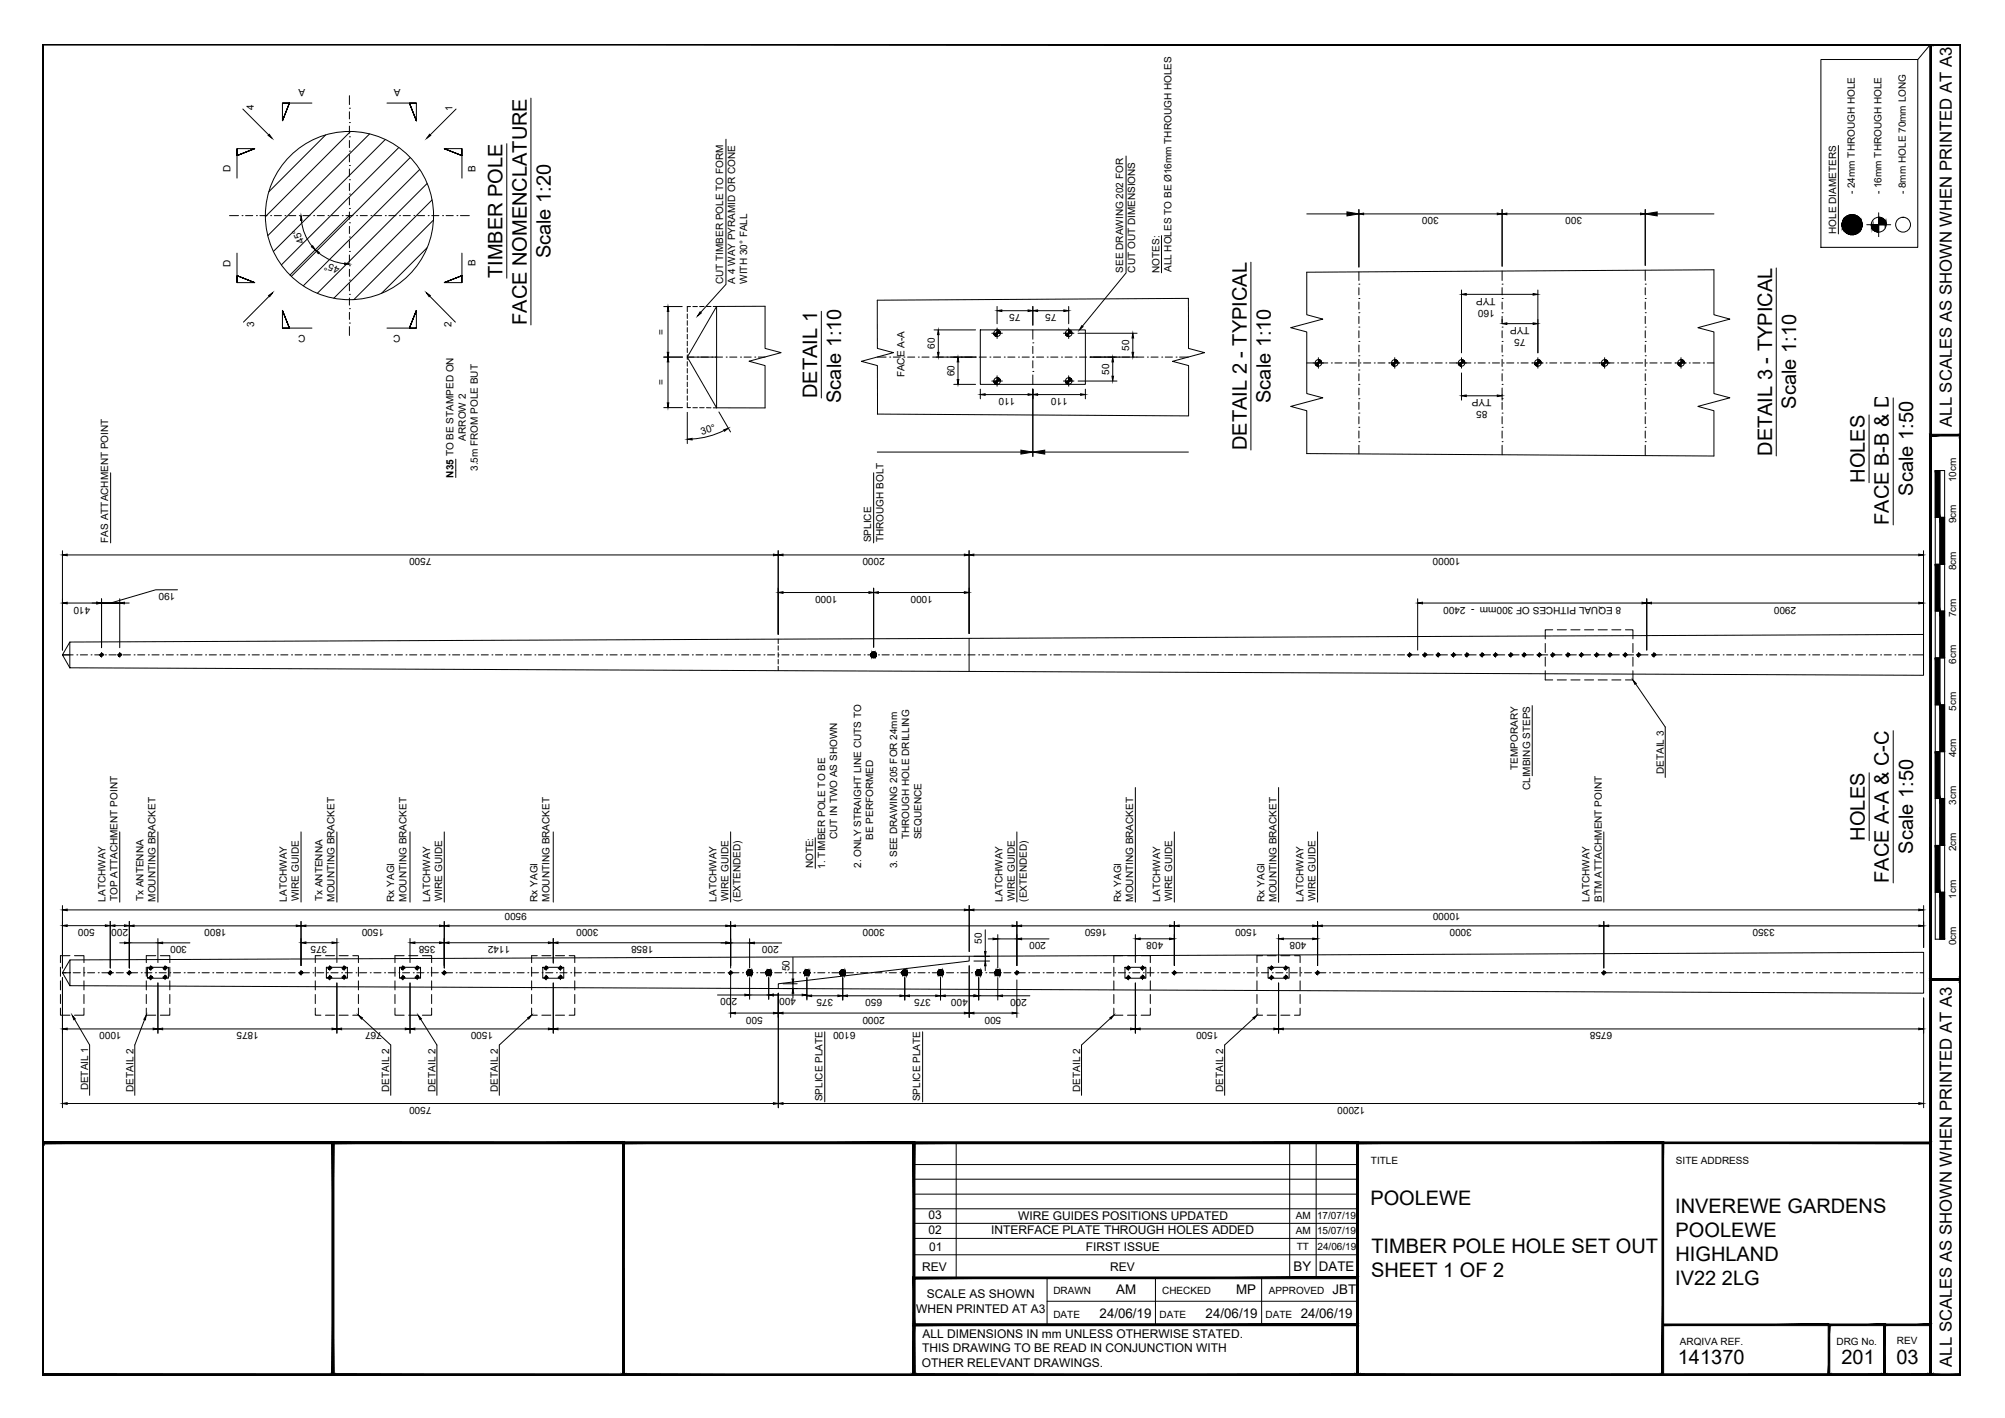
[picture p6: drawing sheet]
<svg xmlns="http://www.w3.org/2000/svg" width="420mm" height="297mm" viewBox="0 0 420 297" stroke-linecap="round" stroke-linejoin="round" font-family="sans-serif">
<defs><g id="words">
<g font-size="4.2">
<text x="105.3" y="58.3" transform="rotate(-90 105.3 58.3)">TIMBER POLE</text>
<text x="115.4" y="54.1" transform="rotate(-90 115.4 54.1)">Scale 1:20</text>
<text x="110.4" y="68.1" transform="rotate(-90 110.4 68.1)">FACE NOMENCLATURE</text>
<text x="171.2" y="83.4" transform="rotate(-90 171.2 83.4)">DETAIL 1</text>
<text x="176.3" y="84.4" transform="rotate(-90 176.3 84.4)">Scale 1:10</text>
<text x="266.3" y="84.4" transform="rotate(-90 266.3 84.4)">Scale 1:10</text>
<text x="376.4" y="85.6" transform="rotate(-90 376.4 85.6)">Scale 1:10</text>
<text x="261.2" y="94.3" transform="rotate(-90 261.2 94.3)">DETAIL 2 - TYPICAL</text>
<text x="371.3" y="95.5" transform="rotate(-90 371.3 95.5)">DETAIL 3 - TYPICAL</text>
<text x="390.8" y="101.1" transform="rotate(-90 390.8 101.1)">HOLES</text>
<text x="400.9" y="103.8" transform="rotate(-90 400.9 103.8)">Scale 1:50</text>
<text x="395.8" y="110" transform="rotate(-90 395.8 110)">FACE B-B &amp; D-D</text>
<text x="390.8" y="176.1" transform="rotate(-90 390.8 176.1)">HOLES</text>
<text x="400.9" y="178.8" transform="rotate(-90 400.9 178.8)">Scale 1:50</text>
<text x="395.8" y="185" transform="rotate(-90 395.8 185)">FACE A-A &amp; C-C</text>
<text x="287.2" y="252.5">POOLEWE</text>
<text x="351.1" y="254">INVEREWE GARDENS</text>
<text x="287.4" y="262.5">TIMBER POLE HOLE SET OUT</text>
<text x="351.1" y="259.1">POOLEWE</text>
<text x="287.3" y="267.6">SHEET 1 OF 2</text>
<text x="351.1" y="269.2">IV22 2LG</text>
<text x="351.1" y="264.1">HIGHLAND</text>
<text x="351.6" y="285.7">141370</text>
<text x="385.9" y="285.7">201</text>
<text x="397.4" y="285.7">03</text>
</g>
<g font-size="3.5">
<text x="409" y="89.4" transform="rotate(-90 409 89.4)">ALL SCALES AS SHOWN WHEN PRINTED AT A3</text>
<text x="409" y="286.3" transform="rotate(-90 409 286.3)">ALL SCALES AS SHOWN WHEN PRINTED AT A3</text>
</g>
<g font-size="2.8">
<text x="271.1" y="266.3">BY</text>
<text x="276.4" y="266.3">DATE</text>
<text x="233.9" y="271.1">AM</text>
<text x="259" y="271.1">MP</text>
<text x="279.3" y="271.1">JBT</text>
<text x="230.4" y="276">24/06/19</text>
<text x="252.7" y="276">24/06/19</text>
<text x="272.6" y="276">24/06/19</text>
</g>
<g font-size="2.5">
<text x="194.5" y="255.4">03</text>
<text x="213.4" y="255.5">WIRE GUIDES POSITIONS UPDATED</text>
<text x="194.5" y="258.6">02</text>
<text x="194.7" y="262">01</text>
<text x="207.7" y="258.6">INTERFACE PLATE THROUGH HOLES ADDED</text>
<text x="227.5" y="262">FIRST ISSUE</text>
<text x="193.3" y="266.2">REV</text>
<text x="232.6" y="266.2">REV</text>
<text x="192" y="275">WHEN PRINTED AT A3</text>
<text x="194.2" y="272">SCALE AS SHOWN</text>
<text x="193.3" y="280.3">ALL DIMENSIONS IN mm UNLESS OTHERWISE STATED.</text>
<text x="193.2" y="286.3">OTHER RELEVANT DRAWINGS.</text>
<text x="193.3" y="283.3">THIS DRAWING TO BE READ IN CONJUNCTION WITH</text>
</g>
<g font-size="2.1">
<text x="53.2" y="23" transform="rotate(-90 53.2 23)">4</text>
<text x="64" y="18.7" transform="rotate(-180 64 18.7)">A</text>
<text x="83.9" y="18.7" transform="rotate(-180 83.9 18.7)">A</text>
<text x="94.8" y="23.2" transform="rotate(-90 94.8 23.2)">1</text>
<text x="48.3" y="36" transform="rotate(-90 48.3 36)">D</text>
<text x="99.7" y="36" transform="rotate(-90 99.7 36)">B</text>
<text x="388.7" y="40.7" transform="rotate(-90 388.7 40.7)">- 24mm THROUGH HOLE</text>
<text x="394.3" y="40.7" transform="rotate(-90 394.3 40.7)">- 16mm THROUGH HOLE</text>
<text x="399.4" y="40.7" transform="rotate(-90 399.4 40.7)">- 8mm HOLE 70mm LONG</text>
<text x="301.5" y="45.5" transform="rotate(-180 301.5 45.5)">300</text>
<text x="331.5" y="45.5" transform="rotate(-180 331.5 45.5)">300</text>
<text x="63.8" y="50.7" transform="rotate(-112 63.8 50.7)">45°</text>
<text x="384.8" y="49" transform="rotate(-90 384.8 49)">HOLE DIAMETERS</text>
<text x="48.3" y="55.9" transform="rotate(-90 48.3 55.9)">D</text>
<text x="71.3" y="56" transform="rotate(-161 71.3 56)">45°</text>
<text x="99.7" y="55.7" transform="rotate(-90 99.7 55.7)">B</text>
<text x="151.5" y="59.5" transform="rotate(-90 151.5 59.5)">CUT TIMBER POLE TO FORM</text>
<text x="154" y="59.4" transform="rotate(-90 154 59.4)">A 4 WAY PYRAMID OR CONE</text>
<text x="156.6" y="59.4" transform="rotate(-90 156.6 59.4)">WITH 30° FALL</text>
<text x="235.4" y="57.1" transform="rotate(-90 235.4 57.1)">SEE DRAWING 202 FOR</text>
<text x="237.9" y="57.1" transform="rotate(-90 237.9 57.1)">CUT OUT DIMENSIONS</text>
<text x="243" y="57.1" transform="rotate(-90 243 57.1)">NOTES:</text>
<text x="245.5" y="57" transform="rotate(-90 245.5 57)">ALL HOLES TO BE Ø16mm THROUGH HOLES</text>
<text x="213.9" y="65.8" transform="rotate(-180 213.9 65.8)">75</text>
<text x="221.4" y="65.8" transform="rotate(-180 221.4 65.8)">75</text>
<text x="313.2" y="64.9" transform="rotate(-180 313.2 64.9)">160</text>
<text x="313.4" y="62.4" transform="rotate(-180 313.4 62.4)">TYP</text>
<text x="53.3" y="68.4" transform="rotate(-90 53.3 68.4)">3</text>
<text x="64" y="70.1" transform="rotate(-180 64 70.1)">C</text>
<text x="84" y="70.1" transform="rotate(-180 84 70.1)">C</text>
<text x="94.6" y="68.4" transform="rotate(-90 94.6 68.4)">2</text>
<text x="139.3" y="70.1" transform="rotate(-90 139.3 70.1)">=</text>
<text x="319.7" y="71" transform="rotate(-180 319.7 71)">75</text>
<text x="320.5" y="68.5" transform="rotate(-180 320.5 68.5)">TYP</text>
<text x="195.9" y="73.1" transform="rotate(-90 195.9 73.1)">60</text>
<text x="236.7" y="73.5" transform="rotate(-90 236.7 73.5)">50</text>
<text x="139.3" y="80.7" transform="rotate(-90 139.3 80.7)">=</text>
<text x="189.6" y="79" transform="rotate(-90 189.6 79)">FACE A-A</text>
<text x="200" y="78.8" transform="rotate(-90 200 78.8)">60</text>
<text x="212.8" y="83.4" transform="rotate(-180 212.8 83.4)">110</text>
<text x="223.8" y="83.4" transform="rotate(-180 223.8 83.4)">110</text>
<text x="232.4" y="78.5" transform="rotate(-90 232.4 78.5)">50</text>
<text x="312.5" y="83.6" transform="rotate(-180 312.5 83.6)">TYP</text>
<text x="311.7" y="86.1" transform="rotate(-180 311.7 86.1)">85</text>
<text x="97.6" y="92.3" transform="rotate(-90 97.6 92.3)">ARROW 2</text>
<text x="147.1" y="91.1" transform="rotate(-16 147.1 91.1)">30°</text>
<text x="95.1" y="100" transform="rotate(-90 95.1 100)">N35 TO BE STAMPED ON</text>
<text x="100.1" y="98.7" transform="rotate(-90 100.1 98.7)">3.5m FROM POLE BUT</text>
<text x="409.9" y="101" transform="rotate(-90 409.9 101)">10cm</text>
<text x="22.7" y="113.7" transform="rotate(-90 22.7 113.7)">FAS ATTACHMENT POINT</text>
<text x="182.6" y="113.6" transform="rotate(-90 182.6 113.6)">SPLICE</text>
<text x="185.1" y="113.6" transform="rotate(-90 185.1 113.6)">THROUGH BOLT</text>
<text x="409.9" y="109.6" transform="rotate(-90 409.9 109.6)">9cm</text>
<text x="90.4" y="117" transform="rotate(-180 90.4 117)">7500</text>
<text x="185.4" y="117" transform="rotate(-180 185.4 117)">2000</text>
<text x="306.1" y="117" transform="rotate(-180 306.1 117)">10000</text>
<text x="409.9" y="119.5" transform="rotate(-90 409.9 119.5)">8cm</text>
<text x="36.7" y="124.3" transform="rotate(-180 36.7 124.3)">190</text>
<text x="175.5" y="124.8" transform="rotate(-180 175.5 124.8)">1000</text>
<text x="195.5" y="124.8" transform="rotate(-180 195.5 124.8)">1000</text>
<text x="18.9" y="127.1" transform="rotate(-180 18.9 127.1)">410</text>
<text x="339.7" y="127.1" transform="rotate(-180 339.7 127.1)">8 EQUAL PITHCES OF 300mm - 2400</text>
<text x="376.4" y="127.1" transform="rotate(-180 376.4 127.1)">2900</text>
<text x="409.9" y="129.3" transform="rotate(-90 409.9 129.3)">7cm</text>
<text x="409.9" y="139.1" transform="rotate(-90 409.9 139.1)">6cm</text>
<text x="409.9" y="148.9" transform="rotate(-90 409.9 148.9)">5cm</text>
<text x="318.1" y="161.3" transform="rotate(-90 318.1 161.3)">TEMPORARY</text>
<text x="409.9" y="158.6" transform="rotate(-90 409.9 158.6)">4cm</text>
<text x="320.6" y="165.5" transform="rotate(-90 320.6 165.5)">CLIMBING STEPS</text>
<text x="348.6" y="162.1" transform="rotate(-90 348.6 162.1)">DETAIL 3</text>
<text x="409.9" y="168.6" transform="rotate(-90 409.9 168.6)">3cm</text>
<text x="175.4" y="175.9" transform="rotate(-90 175.4 175.9)">CUT IN TWO AS SHOWN</text>
<text x="183" y="175.9" transform="rotate(-90 183 175.9)">BE PERFORMED</text>
<text x="190.5" y="175.8" transform="rotate(-90 190.5 175.8)">THROUGH HOLE DRILLING</text>
<text x="193.1" y="175.8" transform="rotate(-90 193.1 175.8)">SEQUENCE</text>
<text x="409.9" y="178.3" transform="rotate(-90 409.9 178.3)">2cm</text>
<text x="170.4" y="181.9" transform="rotate(-90 170.4 181.9)">NOTE:</text>
<text x="172.9" y="182" transform="rotate(-90 172.9 182)">1. TIMBER POLE TO BE</text>
<text x="180.5" y="181.8" transform="rotate(-90 180.5 181.8)">2. ONLY STRAIGHT LINE CUTS TO</text>
<text x="188" y="181.8" transform="rotate(-90 188 181.8)">3. SEE DRAWING 205 FOR 24mm</text>
<text x="22.1" y="188.9" transform="rotate(-90 22.1 188.9)">LATCHWAY</text>
<text x="24.6" y="188.8" transform="rotate(-90 24.6 188.8)">TOP ATTACHMENT POINT</text>
<text x="30.1" y="188.8" transform="rotate(-90 30.1 188.8)">Tx ANTENNA</text>
<text x="32.6" y="188.9" transform="rotate(-90 32.6 188.9)">MOUNTING BRACKET</text>
<text x="60.1" y="188.9" transform="rotate(-90 60.1 188.9)">LATCHWAY</text>
<text x="62.6" y="188.8" transform="rotate(-90 62.6 188.8)">WIRE GUIDE</text>
<text x="67.6" y="188.8" transform="rotate(-90 67.6 188.8)">Tx ANTENNA</text>
<text x="70.1" y="188.9" transform="rotate(-90 70.1 188.9)">MOUNTING BRACKET</text>
<text x="82.6" y="188.9" transform="rotate(-90 82.6 188.9)">Rx YAGI</text>
<text x="85.2" y="188.9" transform="rotate(-90 85.2 188.9)">MOUNTING BRACKET</text>
<text x="90.1" y="188.9" transform="rotate(-90 90.1 188.9)">LATCHWAY</text>
<text x="92.6" y="188.8" transform="rotate(-90 92.6 188.8)">WIRE GUIDE</text>
<text x="110.4" y="191.3" transform="rotate(-180 110.4 191.3)">9500</text>
<text x="112.6" y="188.9" transform="rotate(-90 112.6 188.9)">Rx YAGI</text>
<text x="115.2" y="188.9" transform="rotate(-90 115.2 188.9)">MOUNTING BRACKET</text>
<text x="150.1" y="188.9" transform="rotate(-90 150.1 188.9)">LATCHWAY</text>
<text x="152.6" y="188.8" transform="rotate(-90 152.6 188.8)">WIRE GUIDE</text>
<text x="155.2" y="188.9" transform="rotate(-90 155.2 188.9)">(EXTENDED)</text>
<text x="210.1" y="188.9" transform="rotate(-90 210.1 188.9)">LATCHWAY</text>
<text x="212.6" y="188.8" transform="rotate(-90 212.6 188.8)">WIRE GUIDE</text>
<text x="215.2" y="188.9" transform="rotate(-90 215.2 188.9)">(EXTENDED)</text>
<text x="235" y="188.9" transform="rotate(-90 235 188.9)">Rx YAGI</text>
<text x="237.5" y="188.9" transform="rotate(-90 237.5 188.9)">MOUNTING BRACKET</text>
<text x="243.1" y="188.9" transform="rotate(-90 243.1 188.9)">LATCHWAY</text>
<text x="245.6" y="188.8" transform="rotate(-90 245.6 188.8)">WIRE GUIDE</text>
<text x="265" y="188.9" transform="rotate(-90 265 188.9)">Rx YAGI</text>
<text x="267.5" y="188.9" transform="rotate(-90 267.5 188.9)">MOUNTING BRACKET</text>
<text x="273.1" y="188.9" transform="rotate(-90 273.1 188.9)">LATCHWAY</text>
<text x="275.6" y="188.8" transform="rotate(-90 275.6 188.8)">WIRE GUIDE</text>
<text x="306.1" y="191.3" transform="rotate(-180 306.1 191.3)">10000</text>
<text x="333.1" y="188.9" transform="rotate(-90 333.1 188.9)">LATCHWAY</text>
<text x="335.6" y="188.9" transform="rotate(-90 335.6 188.9)">BTM ATTACHMENT POINT</text>
<text x="409.9" y="188.3" transform="rotate(-90 409.9 188.3)">1cm</text>
<text x="19.8" y="194.6" transform="rotate(-180 19.8 194.6)">500</text>
<text x="26.8" y="194.6" transform="rotate(-180 26.8 194.6)">200</text>
<text x="47.5" y="194.7" transform="rotate(-180 47.5 194.7)">1800</text>
<text x="80.5" y="194.7" transform="rotate(-180 80.5 194.7)">1500</text>
<text x="125.4" y="194.7" transform="rotate(-180 125.4 194.7)">3000</text>
<text x="185.4" y="194.7" transform="rotate(-180 185.4 194.7)">3000</text>
<text x="205.7" y="197.7" transform="rotate(-90 205.7 197.7)">50</text>
<text x="219.2" y="197.4" transform="rotate(-180 219.2 197.4)">200</text>
<text x="232" y="194.7" transform="rotate(-180 232 194.7)">1650</text>
<text x="243.7" y="197.4" transform="rotate(-180 243.7 197.4)">408</text>
<text x="263.5" y="194.7" transform="rotate(-180 263.5 194.7)">1500</text>
<text x="273.7" y="197.4" transform="rotate(-180 273.7 197.4)">408</text>
<text x="308.4" y="194.7" transform="rotate(-180 308.4 194.7)">3000</text>
<text x="371.9" y="194.7" transform="rotate(-180 371.9 194.7)">3350</text>
<text x="409.9" y="198" transform="rotate(-90 409.9 198)">0cm</text>
<text x="39.2" y="198.2" transform="rotate(-180 39.2 198.2)">300</text>
<text x="68.6" y="198.2" transform="rotate(-180 68.6 198.2)">375</text>
<text x="91.3" y="198.2" transform="rotate(-180 91.3 198.2)">358</text>
<text x="106.9" y="198.2" transform="rotate(-180 106.9 198.2)">1142</text>
<text x="136.9" y="198.2" transform="rotate(-180 136.9 198.2)">1858</text>
<text x="163.2" y="198.3" transform="rotate(-180 163.2 198.3)">200</text>
<text x="165.4" y="203.5" transform="rotate(-90 165.4 203.5)">50</text>
<text x="154.5" y="209.1" transform="rotate(-180 154.5 209.1)">200</text>
<text x="166.8" y="209.1" transform="rotate(-180 166.8 209.1)">400</text>
<text x="174.6" y="209.3" transform="rotate(-180 174.6 209.3)">375</text>
<text x="184.8" y="209.3" transform="rotate(-180 184.8 209.3)">650</text>
<text x="195.1" y="209.3" transform="rotate(-180 195.1 209.3)">375</text>
<text x="202.8" y="209.3" transform="rotate(-180 202.8 209.3)">400</text>
<text x="215.2" y="209.3" transform="rotate(-180 215.2 209.3)">200</text>
<text x="159.8" y="213" transform="rotate(-180 159.8 213)">500</text>
<text x="185.4" y="213" transform="rotate(-180 185.4 213)">2000</text>
<text x="209.8" y="213" transform="rotate(-180 209.8 213)">500</text>
<text x="25.5" y="216.3" transform="rotate(-180 25.5 216.3)">1000</text>
<text x="54.2" y="216.3" transform="rotate(-180 54.2 216.3)">1875</text>
<text x="80" y="216.3" transform="rotate(-180 80 216.3)">767</text>
<text x="103.3" y="216.3" transform="rotate(-180 103.3 216.3)">1500</text>
<text x="179.2" y="216.3" transform="rotate(-180 179.2 216.3)">6100</text>
<text x="255.3" y="216.3" transform="rotate(-180 255.3 216.3)">1500</text>
<text x="337.8" y="216.3" transform="rotate(-180 337.8 216.3)">6758</text>
<text x="18.5" y="228.4" transform="rotate(-90 18.5 228.4)">DETAIL 1</text>
<text x="27.9" y="228.7" transform="rotate(-90 27.9 228.7)">DETAIL 2</text>
<text x="81.6" y="228.7" transform="rotate(-90 81.6 228.7)">DETAIL 2</text>
<text x="90.4" y="231.9" transform="rotate(-180 90.4 231.9)">7500</text>
<text x="91.3" y="228.7" transform="rotate(-90 91.3 228.7)">DETAIL 2</text>
<text x="104.3" y="228.7" transform="rotate(-90 104.3 228.7)">DETAIL 2</text>
<text x="172.4" y="230.7" transform="rotate(-90 172.4 230.7)">SPLICE PLATE</text>
<text x="192.9" y="230.7" transform="rotate(-90 192.9 230.7)">SPLICE PLATE</text>
<text x="226.3" y="228.7" transform="rotate(-90 226.3 228.7)">DETAIL 2</text>
<text x="256.3" y="228.7" transform="rotate(-90 256.3 228.7)">DETAIL 2</text>
<text x="286.1" y="231.9" transform="rotate(-180 286.1 231.9)">12000</text>
<text x="287.3" y="243.9">TITLE</text>
<text x="351.2" y="243.9">SITE ADDRESS</text>
<text x="271.5" y="255.3">AM</text>
<text x="276" y="255.3">17/07/19</text>
<text x="271.5" y="258.4">AM</text>
<text x="271.7" y="261.9">TT</text>
<text x="276" y="258.4">15/07/19</text>
<text x="276.1" y="261.9">24/06/19</text>
<text x="220.8" y="271.1">DRAWN</text>
<text x="243.5" y="271.1">CHECKED</text>
<text x="265.9" y="271.1">APPROVED</text>
<text x="220.8" y="276">DATE</text>
<text x="243" y="276">DATE</text>
<text x="265.2" y="276">DATE</text>
<text x="352.1" y="281.6">ARQIVA REF.</text>
<text x="384.8" y="281.6">DRG No.</text>
<text x="397.5" y="281.6">REV</text>
</g>
</g></defs>
<!-- layer: 03 - TEXT AND DIMENSIONS -->
<g fill="none" stroke="#000" stroke-width=".21">
<path d="M13.1 115.4v20.8M14.1 116.2h148M163.1 115.4v17.5M164.1 116.2h38M203.1 115.4v17.3M204.1 116.2h198M403.1 115.4v25.1M13.1 137.2h2.2M16.1 137.2h.1M16.8 137.2h1.5M19.1 137.2h.1M19.8 137.2h1.5"/>
<path d="M22.1 137.2h.1M22.8 137.2h1.5M25.1 137.2h.1M25.8 137.2h1.5M28.1 137.2h.1M28.8 137.2h1.5M31.1 137.2h.1M31.8 137.2h1.5M34.1 137.2h.1M34.8 137.2h1.5M37.1 137.2h.1M37.8 137.2h1.5"/>
<path d="M40.1 137.2h.1M40.8 137.2h1.5M43.1 137.2h.1M43.8 137.2h1.5M46.1 137.2h.1M46.8 137.2h1.5M49.1 137.2h.1M49.8 137.2h1.5M52.1 137.2h.1M52.8 137.2h1.5M55.1 137.2h.1M55.8 137.2h1.5"/>
<path d="M58.1 137.2h.1M58.8 137.2h1.5M61.1 137.2h.1M61.8 137.2h1.5M64.1 137.2h.1M64.8 137.2h1.5M67.1 137.2h.1M67.8 137.2h1.5M70.1 137.2h.1M70.8 137.2h1.5M73.1 137.2h.1M73.8 137.2h1.5"/>
<path d="M76.1 137.2h.1M76.8 137.2h1.5M79.1 137.2h.1M79.8 137.2h1.5M82.1 137.2h.1M82.8 137.2h1.5M85.1 137.2h.1M85.8 137.2h1.5M88.1 137.2h.1M88.8 137.2h1.5M91.1 137.2h.1M91.8 137.2h1.5"/>
<path d="M94.1 137.2h.1M94.8 137.2h1.5M97.1 137.2h.1M97.8 137.2h1.5M100.1 137.2h.1M100.8 137.2h1.5M103.1 137.2h.1M103.8 137.2h1.5M106.1 137.2h.1M106.8 137.2h1.5M109.1 137.2h.1M109.8 137.2h1.5"/>
<path d="M112.1 137.2h.1M112.8 137.2h1.5M115.1 137.2h.1M115.8 137.2h1.5M118.1 137.2h.1M118.8 137.2h1.5M121.1 137.2h.1M121.8 137.2h1.5M124.1 137.2h.1M124.8 137.2h1.5M127.1 137.2h.1M127.8 137.2h1.5"/>
<path d="M130.1 137.2h.1M130.8 137.2h1.5M133.1 137.2h.1M133.8 137.2h1.5M136.1 137.2h.1M136.8 137.2h1.5M139.1 137.2h.1M139.8 137.2h1.5M142.1 137.2h.1M142.8 137.2h1.5M145.1 137.2h.1M145.8 137.2h1.5"/>
<path d="M148.1 137.2h.1M148.8 137.2h1.5M151.1 137.2h.1M151.8 137.2h1.5M154.1 137.2h.1M154.8 137.2h1.5M157.1 137.2h.1M157.8 137.2h1.5M160.1 137.2h.1M160.8 137.2h1.5M163.1 137.2h.1M163.8 137.2h1.5"/>
<path d="M164.1 124.1h18M166.1 137.2h.1M166.8 137.2h1.5M169.1 137.2h.1M169.8 137.2h1.5M172.1 137.2h.1M172.8 137.2h1.5M175.1 137.2h.1M175.8 137.2h1.5M178.1 137.2h.1M178.8 137.2h1.5M181.1 137.2h.1"/>
<path d="M181.8 137.2h1.5M183.1 123.2v12.4M184.1 124.1h18M184.1 137.2h.1M184.8 137.2h1.5M187.1 137.2h.1M187.8 137.2h1.5M190.1 137.2h.1M190.8 137.2h1.5M193.1 137.2h.1M193.8 137.2h1.5M196.1 137.2h.1"/>
<path d="M196.8 137.2h1.5M199.1 137.2h.1M199.8 137.2h1.5M202.1 137.2h.1M202.8 137.2h1.5M205.1 137.2h.1M205.8 137.2h1.5M208.1 137.2h.1M208.8 137.2h1.5M211.1 137.2h.1M211.8 137.2h1.5M214.1 137.2h.1"/>
<path d="M214.8 137.2h1.5M217.1 137.2h.1M217.8 137.2h1.5M220.1 137.2h.1M220.8 137.2h1.5M223.1 137.2h.1M223.8 137.2h1.5M226.1 137.2h.1M226.8 137.2h1.5M229.1 137.2h.1M229.8 137.2h1.5M232.1 137.2h.1"/>
<path d="M232.8 137.2h1.5M235.1 137.2h.1M235.8 137.2h1.5M238.1 137.2h.1M238.8 137.2h1.5M241.1 137.2h.1M241.8 137.2h1.5M244.1 137.2h.1M244.8 137.2h1.5M247.1 137.2h.1M247.8 137.2h1.5M250.1 137.2h.1"/>
<path d="M250.8 137.2h1.5M253.1 137.2h.1M253.8 137.2h1.5M256.1 137.2h.1M256.8 137.2h1.5M259.1 137.2h.1M259.8 137.2h1.5M262.1 137.2h.1M262.8 137.2h1.5M265.1 137.2h.1M265.8 137.2h1.5M268.1 137.2h.1"/>
<path d="M268.8 137.2h1.5M271.1 137.2h.1M271.8 137.2h1.5M274.1 137.2h.1M274.8 137.2h1.5M277.1 137.2h.1M277.8 137.2h1.5M280.1 137.2h.1M280.8 137.2h1.5M283.1 137.2h.1M283.8 137.2h1.5M286.1 137.2h.1"/>
<path d="M286.8 137.2h1.5M289.1 137.2h.1M289.8 137.2h1.5M292.1 137.2h.1M292.8 137.2h1.5M295.1 137.2h.1M295.8 137.2h1.5M298.1 137.2h.1M298.8 137.2h1.5M301.1 137.2h.1M301.8 137.2h1.5M304.1 137.2h.1"/>
<path d="M304.8 137.2h1.5M307.1 137.2h.1M307.8 137.2h1.5M310.1 137.2h.1M310.8 137.2h1.5M313.1 137.2h.1M313.8 137.2h1.5M316.1 137.2h.1M316.8 137.2h1.5M319.1 137.2h.1M319.8 137.2h1.5M322.1 137.2h.1"/>
<path d="M322.8 137.2h1.5M325.1 137.2h.1M325.8 137.2h1.5M328.1 137.2h.1M328.8 137.2h1.5M331.1 137.2h.1M331.8 137.2h1.5M334.1 137.2h.1M334.8 137.2h1.5M337.1 137.2h.1M337.8 137.2h1.5M340.1 137.2h.1"/>
<path d="M340.8 137.2h1.5M343.1 137.2h.1M343.8 137.2h1.5M346.1 137.2h.1M346.8 137.2h1.5M349.1 137.2h.1M349.8 137.2h1.5M352.1 137.2h.1M352.8 137.2h1.5M355.1 137.2h.1M355.8 137.2h1.5M358.1 137.2h.1"/>
<path d="M358.8 137.2h1.5M361.1 137.2h.1M361.8 137.2h1.5M364.1 137.2h.1M364.8 137.2h1.5M367.1 137.2h.1M367.8 137.2h1.5M370.1 137.2h.1M370.8 137.2h1.5M373.1 137.2h.1M373.8 137.2h1.5M376.1 137.2h.1"/>
<path d="M376.8 137.2h1.5M379.1 137.2h.1M379.8 137.2h1.5M382.1 137.2h.1M382.8 137.2h1.5M385.1 137.2h.1M385.8 137.2h1.5M388.1 137.2h.1M388.8 137.2h1.5M391.1 137.2h.1M391.8 137.2h1.5M394.1 137.2h.1"/>
<path d="M394.8 137.2h1.5M397.1 137.2h.1M397.8 137.2h1.5M400.1 137.2h.1M400.8 137.2h2.3M13.1 189.7v13.1M14.1 190.6h188M63.1 193v9.3M64.1 194h28M64.1 197.5h5.5M70.6 196.6v5M93.1 193v9.3"/>
<path d="M94.1 197.5h20.8M115.9 196.6v5.2M151.1 197.5h1M153.1 193v9.3M153.1 197.5h4M154.1 194h58M157.1 196.6v6.2M158.1 197.5h5.7M203.1 189.7v9.6M204.1 190.6h198M206.5 194.8v4.5M207.1 196.7h1"/>
<path d="M209.1 195.8v7M209.1 196.7h4M213.1 193v9.3M214.1 194h31M214.1 196.7h5.7M237.9 195.8v5.8M238.9 196.7h6.2M246.1 193v9.3M403.1 189.7v8.8M13.1 203.8h.8M13.1 204.8v27.3M14.6 203.8h.1"/>
<path d="M15.3 203.8h1.5M17.6 203.8h.1M18.3 203.8h1.5M20.6 203.8h.1M21.3 203.8h1.5M23.6 203.8h.1M24.3 203.8h1.6M26.6 203.8h.1M27.3 203.8h1.5M29.6 203.8h.1M30.3 203.8h1.5M32.6 203.8h.1"/>
<path d="M33.3 203.8h1.5M35.6 203.8h.1M36.4 203.8h1.4M38.6 203.8h.1M39.3 203.8h1.5M41.6 203.8h.1M42.3 203.8h1.5M44.6 203.8h.1M45.3 203.8h1.5M47.6 203.8h.1M48.4 203.8h1.4M50.6 203.8h.1"/>
<path d="M51.3 203.8h1.5M53.6 203.8h.1M54.3 203.8h1.5M56.6 203.8h.1M57.3 203.8h1.6M59.6 203.8h.1M60.3 203.8h1.5M62.6 203.8h.1M63.3 203.8h1.5M65.6 203.8h.1M66.3 203.8h1.5M68.6 203.8h.1"/>
<path d="M69.3 203.8h1.6M71.6 203.8h.1M72.3 203.8h1.5M74.6 203.8h.1M75.3 203.8h1.5M77.6 203.8h.1M78.3 203.8h1.5M80.6 203.8h.1M81.4 203.8h1.4M83.6 203.8h.1M84.3 203.8h1.5M86.6 203.8h.1"/>
<path d="M87.3 203.8h1.5M89.6 203.8h.1M90.3 203.8h1.5M92.6 203.8h.1M93.4 203.8h1.4M95.6 203.8h.1M96.3 203.8h1.5M98.6 203.8h.1M99.3 203.8h1.5M101.6 203.8h.1M102.3 203.8h1.6M104.6 203.8h.1"/>
<path d="M105.3 203.8h1.5M107.6 203.8h.1M108.3 203.8h1.5M110.6 203.8h.1M111.3 203.8h1.5M113.6 203.8h.1M114.3 203.8h1.6M116.6 203.8h.1M117.3 203.8h1.5M119.6 203.8h.1M120.3 203.8h1.5M122.6 203.8h.1"/>
<path d="M123.3 203.8h1.5M125.6 203.8h.1M126.4 203.8h1.4M128.6 203.8h.1M129.3 203.8h1.5M131.6 203.8h.1M132.3 203.8h1.5M134.6 203.8h.1M135.3 203.8h1.5M137.6 203.8h.1M138.4 203.8h1.4M140.6 203.8h.1"/>
<path d="M141.3 203.8h1.5M143.6 203.8h.1M144.3 203.8h1.5M146.6 203.8h.1M147.3 203.8h1.6M149.6 203.8h.1M150.3 203.8h1.5M150.4 208.4h5.7M152.6 203.8h.1M153.1 204.3v8.8M153.3 203.8h1.5M154.1 212.2h8"/>
<path d="M155.6 203.8h.1M156.3 203.8h1.5M157.1 208.4h4M157.1 204.8v4.5M158.6 203.8h.1M159.3 203.8h1.6M161.1 204.8v4.5M161.6 203.8h.1M162.1 208.4h6M162.3 203.8h1.5M163.1 208.1v24M164.1 212.2h38"/>
<path d="M164.1 206.1h3M164.1 207.1h3M164.6 203.8h.1M165.3 203.8h1.5M166.2 200.5v4.6M166.2 206.1v1M166.2 208.1v1M167.6 203.8h.1M168.3 203.8h1.5M169.1 204.8v4.7M170.1 208.6h5.5M170.6 203.8h.1"/>
<path d="M171.4 203.8h1.5M173.6 203.8h.1M174.3 203.8h1.5M176.6 203.8h.1M176.6 204.8v4.7M177.3 203.8h1.5M177.6 208.6h11M179.6 203.8h.1M180.3 203.8h1.5M182.6 203.8h.1M183.4 203.8h1.4M185.6 203.8h.1"/>
<path d="M186.3 203.8h1.5M188.6 203.8h.1M189.3 203.8h1.5M189.6 204.8v4.7M190.6 208.6h5.5M191.6 203.8h.1M192.3 203.8h1.6M194.6 203.8h.1M195.4 203.8h1.4M197.1 204.8v4.7M197.6 203.8h.1M198.1 208.6h6"/>
<path d="M198.3 203.8h1.5M200.6 203.8h.1M201.3 203.8h1.5M203.1 202.3v10.8M203.6 203.8h.1M204.1 212.2h8M204.1 201.3h3.3M204.1 200.3h3.3M204.4 203.8h1.5M205.1 204.8v4.7M205.1 208.6h4M206.5 200.3v1"/>
<path d="M206.5 202.3v1M206.6 203.8h.1M207.3 203.8h1.5M209.1 204.8v4.7M209.6 203.8h.1M210.1 208.6h5.7M210.3 203.8h1.5M212.6 203.8h.1M213.1 205.3v7.8M213.3 203.8h1.5M215.6 203.8h.1M216.4 203.8h1.5"/>
<path d="M218.6 203.8h.1M219.3 203.8h1.5M221.6 203.8h.1M222.3 203.8h1.5M224.6 203.8h.1M225.3 203.8h1.6M227.6 203.8h.1M228.4 203.8h1.4M230.6 203.8h.1M231.3 203.8h1.5M233.6 203.8h.1M234.3 203.8h1.5"/>
<path d="M236.6 203.8h.1M237.3 203.8h1.6M239.6 203.8h.1M240.4 203.8h1.4M242.6 203.8h.1M243.3 203.8h1.5M245.6 203.8h.1M246.3 203.8h1.5M248.6 203.8h.1M249.4 203.8h1.5M251.6 203.8h.1M252.3 203.8h1.5"/>
<path d="M254.6 203.8h.1M255.3 203.8h1.5M257.6 203.8h.1M258.3 203.8h1.5M260.6 203.8h.1M261.4 203.8h1.5M263.6 203.8h.1M264.3 203.8h1.5M266.6 203.8h.1M267.3 203.8h1.5M269.6 203.8h.1M270.3 203.8h1.6"/>
<path d="M272.6 203.8h.1M273.4 203.8h1.4M275.6 203.8h.1M276.3 203.8h1.5M278.6 203.8h.1M279.3 203.8h1.5M281.6 203.8h.1M282.3 203.8h1.6M284.6 203.8h.1M285.4 203.8h1.4M287.6 203.8h.1M288.3 203.8h1.5"/>
<path d="M290.6 203.8h.1M291.3 203.8h1.5M293.6 203.8h.1M294.4 203.8h1.5M296.6 203.8h.1M297.3 203.8h1.5M299.6 203.8h.1M300.3 203.8h1.5M302.6 203.8h.1M303.3 203.8h1.5M305.6 203.8h.1M306.4 203.8h1.5"/>
<path d="M308.6 203.8h.1M309.3 203.8h1.5M311.6 203.8h.1M312.3 203.8h1.5M314.6 203.8h.1M315.3 203.8h1.6M317.6 203.8h.1M318.4 203.8h1.5M320.6 203.8h.1M321.3 203.8h1.5M323.6 203.8h.1M324.3 203.8h1.5"/>
<path d="M326.6 203.8h.1M327.3 203.8h1.6M329.6 203.8h.1M330.4 203.8h1.4M332.6 203.8h.1M333.3 203.8h1.5M335.6 203.8h.1M336.3 203.8h1.5M338.6 203.8h.1M339.4 203.8h1.5M341.6 203.8h.1M342.4 203.8h1.4"/>
<path d="M344.6 203.8h.1M345.3 203.8h1.5M347.6 203.8h.1M348.3 203.8h1.5M350.6 203.8h.1M351.4 203.8h1.5M353.6 203.8h.1M354.3 203.8h1.5M356.6 203.8h.1M357.3 203.8h1.5M359.6 203.8h.1M360.3 203.8h1.6"/>
<path d="M362.6 203.8h.1M363.4 203.8h1.5M365.6 203.8h.1M366.3 203.8h1.5M368.6 203.8h.1M369.3 203.8h1.5M371.6 203.8h.1M372.3 203.8h1.6M374.6 203.8h.1M375.4 203.8h1.4M377.6 203.8h.1M378.3 203.8h1.5"/>
<path d="M380.6 203.8h.1M381.3 203.8h1.5M383.6 203.8h.1M384.4 203.8h1.5M386.6 203.8h.1M387.4 203.8h1.4M389.6 203.8h.1M390.3 203.8h1.5M392.6 203.8h.1M393.3 203.8h1.6M395.6 203.8h.1M396.4 203.8h1.5"/>
<path d="M398.6 203.8h.1M399.3 203.8h1.5M401.6 203.8h.1M402.3 203.8h.8M403.1 209v23.1M14.1 231.2h148M164.1 231.2h238"/>
<circle cx="388.1" cy="47.1" r="2.11"/>
<circle cx="183.1" cy="137.2" r=".58"/>
<circle cx="157.1" cy="203.8" r=".58"/>
<circle cx="161.1" cy="203.8" r=".58"/>
<circle cx="169.1" cy="203.8" r=".58"/>
<circle cx="176.6" cy="203.8" r=".58"/>
<circle cx="189.6" cy="203.8" r=".58"/>
<circle cx="197.1" cy="203.8" r=".58"/>
<circle cx="205.1" cy="203.8" r=".58"/>
<circle cx="209.1" cy="203.8" r=".58"/>
</g>
<!-- layer: MEDIUM THICKNESS -->
<g fill="none" stroke="#000" stroke-width=".21">
<path d="M359.2 56.5l-85.4 .5M391.2 47.1h5M393.7 44.6v5M144 74.8h6.2M150.2 64.2l-6.2 10.6 6.2 10.6M150.2 64.2v21.2M160.3 64.2h-10.1M207.8 79.8h2.2M207.8 69.8h2.2M208.9 68.7v2.2M208.9 78.7v2.2M222.8 79.8h2.3"/>
<path d="M222.8 69.8h2.3M224 68.7v2.2M224 78.7v2.2M249 62.5l-65.2 .4M275.2 76h2.2M276.3 74.9v2.2M291.2 76h2.2M292.3 74.9v2.2M305.2 76h2.2M306.3 74.9v2.2M321.2 76h2.2M322.3 74.9v2.2"/>
<path d="M335.2 76h2.2M336.3 74.9v2.2M351.2 76h2.2M352.3 74.9v2.2M150.2 85.4h10.1M183.8 86.7l65.2 .4M273.8 95l85.4 .5M14.6 134.5l388.5-1.6v8.6l-388.5-1.6zM14.6 137.2h-1.5l1.5 2.7M14.6 134.5l-1.5 2.7M203.1 133.7v7M14.7 201.1l388.4-1.6v8.5l-388.4-1.5z"/>
<path d="M14.7 203.8h-1.6l1.6 2.7M14.7 201.1l-1.6 2.7M203.1 200.3v1l-40 4.8v1"/>
<circle cx="73.2" cy="45.2" r="17.6"/>
<circle cx="393.7" cy="47.1" r="1.56"/>
<circle cx="398.8" cy="47.1" r="1.56"/>
<circle cx="209" cy="69.8" r=".69"/>
<circle cx="209" cy="79.8" r=".69"/>
<circle cx="224" cy="79.8" r=".69"/>
<circle cx="224" cy="69.8" r=".69"/>
<circle cx="276.3" cy="76" r=".69"/>
<circle cx="292.3" cy="76" r=".69"/>
<circle cx="306.3" cy="76" r=".69"/>
<circle cx="322.3" cy="76" r=".69"/>
<circle cx="336.3" cy="76" r=".69"/>
<circle cx="352.3" cy="76" r=".69"/>
</g>
<!-- layer: TEXT AND DIMENSIONS -->
<g fill="none" stroke="#000" stroke-width=".21">
<path d="M381.6 12.5h20.3v39.3h-20.3zM404.6 9.3l-2.7 3.2M49.7 31.1v1.5l3.7-1.5-3.7 1.5 3.7-1.5h-3.7v6.2M50.9 22.8l5.4 5.5M59.2 21.6h1.4l-1.4 3.7 1.4-3.7-1.4 3.7v-3.7h6.2M68.2 28.3l-11.9 11.9M73.2 37.7h.1M73.2 34.7h.1M73.2 31.7h.1M73.2 28.7h.1M73.2 25.7h.1M73.2 22.7h.1"/>
<path d="M73.2 20v1.9M73.2 23.4v1.5M73.2 26.4v1.5M73.2 29.4v1.5M73.2 32.4v1.5M73.2 35.4v1.5M73.2 38.4v1.5M73.4 27.6l-17.8 17.8M77.4 28.1l-21.3 21.3M80.7 29.2l-23.4 23.5M81.1 21.6h6.2v3.7l-1.5-3.7 1.5 3.7-1.5-3.7h1.5M83.6 30.9l-24.6 24.6"/>
<path d="M86 33l-24.9 24.9M88 35.5l-24.5 24.4M89.5 38.4l-23 23M95.6 22.8l-5.4 5.5M96.8 31.1v1.5l-3.7-1.5 3.7 1.5-3.7-1.5h3.7v6.2M106.2 30.1v28.2M111.3 20.6v47.5M152.1 29.2v30.4l-5.3 5.8M236 32.7v24.5l-9.2 11.1M385.2 30.5v18.5M48.1 45.2h1.9M49.7 53v6.2h3.7l-3.7-1.5 3.7 1.5-3.7-1.5v1.5"/>
<path d="M50.7 45.2h.1M51.5 45.2h1.5M53.7 45.2h.1M54.5 45.2h1.5M56.7 45.2h.1M57.5 45.2h1.5M59.7 45.2h.1M60.5 45.2h1.5M62.7 45.2h.1M63.2 46.2a10.1 10.1 0 0 0 2.2 5.4M63.5 45.2h1.5M65.7 45.2h.1"/>
<path d="M66.5 45.2h1.5M66.8 53a10.1 10.1 0 0 0 5.4 2.2M68.7 45.2h.1M69.5 45.2h1.5M71.7 45.2h.1M72.5 45.2h1.5M73.2 58.7h.1M73.2 55.7h.1M73.2 52.7h.1M73.2 49.7h.1M73.2 46.7h.1M73.2 43.7h.1"/>
<path d="M73.2 40.7h.1M73.2 41.4v1.5M73.2 44.4v1.5M73.2 47.4v1.5M73.2 50.4v1.5M73.2 53.4v1.5M73.2 56.4v1.5M73.2 59.4v1.5M73.2 45.2l-12.4 12.4M74.7 45.2h.1M75.5 45.2h1.5M77.7 45.2h.1"/>
<path d="M78.5 45.2h1.5M80.7 45.2h.1M81.5 45.2h1.5M83.7 45.2h.1M84.5 45.2h1.5M86.7 45.2h.1M87.5 45.2h1.5M89.5 51.9l-9.5 9.5M89.7 45.2h.1M90.5 45.2h1.5M90.5 41.9l-20.6 20.6M90.8 46.1l-16.6 16.7"/>
<path d="M92.7 45.2h.1M93.5 45.2h1.5M95.7 45.2h.1M96.5 45.2h1.8M96.8 53v6.2h-3.7l3.7-1.5-3.7 1.5 3.7-1.5v1.5M243.4 49.4v7.8M262.1 54.9v39.4M273.8 57v8.9l3.4 .9-6.7 1.8 3.3 .9v12.9l3.4 .9-6.7 1.8 3.3 .9v9M273.8 44.8h8.5M284.8 43.9v12M285.8 44.8h28M314.8 43.9v11.9"/>
<path d="M315.8 44.8h28M344.8 43.9v11.7M347.3 44.8h11.9M359.2 56.5v9.4l3.3 .9-6.7 1.8 3.4 .9v12.9l3.3 .9-6.7 1.8 3.4 .9v9.5M372.2 56.1v39.4M56.4 62l-5.4 5.5M59.2 68.7h1.4l-1.4-3.7 1.4 3.7-1.4-3.7v3.7h6.2M73.2 67.7h.1M73.2 64.7h.1M73.2 61.7h.1M73.2 62.4v1.5M73.2 65.4v1.5"/>
<path d="M73.2 68.4v1.9M81.1 68.7h6.2v-3.7l-1.5 3.7 1.5-3.7-1.5 3.7h1.5M90.1 62l5.3 5.5M139.1 74.8h3.9M139.1 64.2h3.9M140 65.2v8.6M140 75.8v8.6M144 74.8h1.4M146.2 74.8h.1M146.9 74.8h1.5M149.2 74.8h.1M149.9 74.8h1.5"/>
<path d="M152.2 74.8h.1M152.9 74.8h1.5M155.2 74.8h.1M155.9 74.8h1.5M158.2 74.8h.1M158.9 74.8h1.4M160.3 64.2v8.8l3.4 .9-6.7 1.8 3.3 .9v8.8M172.1 65.2v18.2M183.8 62.9l.1 10.1 3.3 .9-6.7 1.8 3.4 .9v10.1M183.8 74.8h1.9M186.4 74.8h.1M187.2 74.8h1.5"/>
<path d="M189.4 74.8h.1M190.2 74.8h1.5M192.4 74.8h.1M193.2 74.8h1.5M195.4 74.8h.1M195.7 74.8h8.7M195.7 69.1h8.7M196.6 70.1v3.7M198.4 74.8h.1M200.8 75.8v3.7M201.4 74.8h.1M204.4 74.8h.1"/>
<path d="M205.2 74.8h1.5M207.4 74.8h.1M208.2 74.8h1.5M208.9 64.2v3.6M209.9 65.1h5.5M210.4 74.8h.1M211.2 74.8h1.5M213.4 74.8h.1M214.2 74.8h1.5M216.4 74.8h.1M216.4 64.2v3.9M217.2 74.8h1.5"/>
<path d="M217.4 65.1h5.5M219.4 74.8h.1M220.2 74.8h1.5M222.4 74.8h.1M223.2 74.8h1.5M224 64.2v3.6M225.4 74.8h.1M225.9 79.8h8.2M225.9 69.8h12.4M226.2 74.8h1.5M228.4 74.8h.1M228.4 74.8h11.3"/>
<path d="M231.4 74.8h.1M233.2 75.8v3M234.4 74.8h.1M237.4 70.8v3M237.4 74.8h.1M240.4 74.8h.1M241.2 74.8h1.5M243.4 74.8h.1M244.2 74.8h1.5M246.5 74.8h.1M247.2 74.8h1.8M249 62.5l.1 10.5 3.3 .9-6.7 1.8 3.4 .9v10.5"/>
<path d="M273.8 76h1.4M276 76h.1M276.7 76h1.5M279 76h.1M279.7 76h1.5M282 76h.1M282.7 76h1.5M285 76h.1M285.7 76h1.5M288 76h.1M288.7 76h1.5M291 76h.1"/>
<path d="M291.7 76h1.5M294 76h.1M294.7 76h1.5M297 76h.1M297.7 76h1.5M300 76h.1M300.7 76h1.5M303 76h.1M303.7 76h1.5M306 76h.1M306.3 60.7v13.2M306.3 78.1v5.7"/>
<path d="M306.7 76h1.5M307.3 61.7h14M309 76h.1M309.7 76h1.5M312 76h.1M312.7 76h1.5M314.8 66.9v.6M315 76h.1M315.7 76h1.5M315.8 67.8h5.5M318 76h.1M318.7 76h1.5"/>
<path d="M321 76h.1M321.7 76h1.5M322.3 60.7v13.2M324 76h.1M324.7 76h1.5M327 76h.1M327.7 76h1.5M330 76h.1M330.7 76h1.5M333 76h.1M333.7 76h1.5M336 76h.1"/>
<path d="M336.7 76h1.5M339 76h.1M339.7 76h1.5M342 76h.1M342.7 76h1.5M345 76h.1M345.7 76h1.5M348 76h.1M348.7 76h1.5M351 76h.1M351.7 76h1.5M354 76h.1"/>
<path d="M354.7 76h1.5M357 76h.1M357.7 76h1.5M23.2 99v14.7M95.5 96.2v3.8M139.1 85.4h3.9M144 86.4v6.5M150.7 86.3l2.4 4.2M151.8 90.2a17.2 17.2 0 0 1-6.8 1.8M183.1 99v14.7M183.8 94.7h30.1M199.9 80.5h4.5"/>
<path d="M205.4 81.5v2M206.4 82.7h9M216.4 81.5v14.1M217.4 82.7h9M218.9 94.7h30.1M227.4 81.5v2M307.3 82.9h6.5M314.8 82.7v1.1M391.7 86.9v14.2M396.7 83.4v26.6M13.1 125.4v10.8M14.1 126.3h6.2"/>
<path d="M20.8 137.2h1M21.3 126.3h3.8h-3.8M21.3 125.4v10.3M21.3 136.7v1M24.6 137.2h1M25.1 125.4v10.3M25.1 136.7v1M26.1 126.3h1M37.2 123.5h-4.6l-9.4 2.8M294.9 137.2h1M295.4 136.7v1M297.1 125.4v10.8"/>
<path d="M298.1 137.2h1M298.1 126.3h46M298.6 136.7v1M300.9 137.2h1M301.4 136.7v1M304.1 137.2h1M304.6 136.7v1M306.9 137.2h1M307.4 136.7v1M310.1 137.2h1M310.6 136.7v1M312.9 137.2h1"/>
<path d="M313.4 136.7v1M316.1 137.2h1M316.6 136.7v1M318.9 137.2h1M319.4 136.7v1M322.1 137.2h1M322.6 136.7v1M323.8 134.8v1.9M323.8 137.6v2M324.9 137.2h1M325.4 131.9h-1.6v1.9M325.4 136.7v1"/>
<path d="M326.3 131.9h1.9M328.1 137.2h1M328.6 136.7v1M329.2 131.9h1.9M330.9 137.2h1M331.4 136.7v1M332 131.9h2M334.1 137.2h1M334.6 136.7v1M334.9 131.9h1.9M336.9 137.2h1M337.4 136.7v1"/>
<path d="M337.8 131.9h1.9M340.1 137.2h1M340.6 136.7v1M340.6 131.9h1.6v1.9M342.2 134.8v1.9M342.2 137.6v2M342.9 137.2h1M343.4 136.7v1M345.1 125.4v10.8M346.1 137.2h1M346.1 126.3h56M346.6 136.7v1"/>
<path d="M403.1 125.4v6.5M321.1 147.8v14.7M323.8 140.5v1.9h1.6M326.3 142.4h1.9M329.2 142.4h1.9M332 142.4h2M334.9 142.4h1.9M337.8 142.4h1.9M342.2 140.5v1.9h-1.6M342.8 143.3l6.2 9v10.6M396.7 153.1v31.9M25.1 174.3v14.7"/>
<path d="M33.1 174.3v14.7M63.1 174.3v14.7M70.6 174.3v14.7M85.9 174.3v14.7M93.1 174.3v14.7M115.9 174.3v14.7M153.1 174.3v14.7M170.8 175.5v6.4M213.1 174.3v14.7M237.9 165v24M246.1 174.3v14.7M267.9 165v24"/>
<path d="M276.1 174.3v14.7M336.1 174.3v14.7M391.7 161.9v14.2M13.1 193v9.8M14.1 193.9h8M23.1 193v9.8M24.1 193.9h2M25.1 197.5h1M27.1 193v9.8M27.1 197.5h6M28.1 194h34M33.1 196.6v5"/>
<path d="M34.1 197.5h5.7M63.1 193v9.3M85.9 196.6v5M86.9 197.5h5.2M93.1 193v9.8M94.1 194h58M115.9 196.6v5M116.9 197.5h35.2M153.1 193v9.8M246.1 193v9.3M247.1 194h28M267.9 195.8v5.8"/>
<path d="M268.9 196.7h6.2M276.1 193v9.3M277.1 194h58M336.1 193v9.8M337.1 194h65M403.1 193v5.5M12.7 211.2v1.5h2M12.7 202.6v1.9M12.7 205.5v1.9M12.7 208.3v1.9M13.1 204.8v11.6M14.1 215.5h18"/>
<path d="M14.7 200.2h-2v1.5M15.6 200.2h2v1.5M15.6 213.5l3.2 5.4v10.5M17.6 211.2v1.5h-2M17.6 202.6v1.9M17.6 205.5v1.9M17.6 208.3v1.9M22.6 203.8h1M23.1 203.3v1M26.6 203.8h1M27.1 203.3v1M30.3 213.6l-2.1 5.3v10.5"/>
<path d="M30.7 211.2v1.5h1.9M30.7 202.6v1.9M30.7 205.5v1.9M30.7 208.3v1.9M30.9 202.6h4.4v2.3h-4.4zM31.1 202.8h1M31.1 204.8h1M31.6 202.3v1M31.6 204.3v1M32.6 200.2h-1.9v1.5M33.1 205.9v10.5M33.6 200.2h2v1.5"/>
<path d="M34.1 204.7h1M34.1 202.8h1M34.1 215.5h35.5M34.6 202.3v1M34.6 204.2v1M35.6 211.2v1.5h-2M35.6 202.6v1.9M35.6 205.5v1.9M35.6 208.3v1.9M62.6 203.8h1M63.1 203.3v1M66.1 211.2v1.5h1.2"/>
<path d="M66.1 202.6v1.9M66.1 205.5v1.9M66.1 208.3v1.9M67.3 200.2h-1.2v1.5M68.2 200.2h1.9M68.2 212.7h1.9M68.4 202.6h4.4v2.3h-4.4zM68.6 202.8h1M68.6 204.8h1M69.1 202.3v1M69.1 204.3v1M70.6 205.9v10.5"/>
<path d="M71.1 200.2h1.9M71.1 212.7h1.9M71.6 204.7h1M71.6 202.8h1M71.6 215.5h13.3M72.1 202.3v1M72.1 204.2v1M73.9 200.2h1.2v1.5M75.1 211.2v1.5h-1.2M75.1 202.6v1.9M75.1 205.5v1.9M75.1 208.3v1.9"/>
<path d="M75.8 213.3l6.1 5.6v10.5M82.8 211.2v1.5h1.9M82.8 202.6v1.9M82.8 205.5v1.9M82.8 208.3v1.9M83.7 202.6h4.4v2.3h-4.4zM83.9 202.8h1M83.9 204.8h1M84.4 202.3v1M84.4 204.3v1M84.7 200.2h-1.9v1.5M85.6 200.2h2"/>
<path d="M85.6 212.7h2M85.9 205.9v10.5M86.9 204.7h1M86.9 202.8h1M86.9 215.5h28M87.4 202.3v1M87.4 204.2v1M88.2 213.5l3.4 5.4v10.5M88.5 200.2h2v1.5M90.5 211.2v1.5h-2M90.5 202.6v1.9M90.5 205.5v1.9"/>
<path d="M90.5 208.3v1.9M92.6 203.8h1M93.1 203.3v1M110.7 213.3l-6.1 5.6v10.5M111.4 211.2v1.5h1.2M111.4 202.6v1.9M111.4 205.5v1.9M111.4 208.3v1.9M112.6 200.2h-1.2v1.5M113.5 200.2h2M113.5 212.7h2M113.7 202.6h4.4v2.3h-4.4z"/>
<path d="M113.9 202.8h1M113.9 204.8h1M114.4 202.3v1M114.4 204.3v1M115.9 205.9v10.5M116.4 200.2h1.9M116.4 212.7h1.9M116.9 204.7h1M116.9 202.8h1M116.9 215.5h120M117.4 202.3v1M117.4 204.2v1"/>
<path d="M119.3 200.2h1.1v1.5M120.4 211.2v1.5h-1.1M120.4 202.6v1.9M120.4 205.5v1.9M120.4 208.3v1.9M152.6 203.8h1M153.1 203.3v1M172.8 216.1v14.7M193.3 216.1v14.7M212.6 203.8h1M213.1 203.3v1M232.7 213.3l-6.1 5.6v10.5"/>
<path d="M233.4 211.2v1.5h1.9M233.4 202.6v1.9M233.4 205.5v1.9M233.4 208.3v1.9M235.3 200.2h-1.9v1.5M235.7 202.6h4.4v2.3h-4.4zM235.9 202.8h1M235.9 204.8h1M236.3 200.2h1.9M236.3 212.7h1.9M236.4 202.3v1M236.4 204.3v1"/>
<path d="M237.9 205.9v10.5M238.9 204.7h1M238.9 202.8h1M238.9 215.5h28M239.1 200.2h2v1.5M239.4 202.3v1M239.4 204.2v1M241.1 211.2v1.5h-2M241.1 202.6v1.9M241.1 205.5v1.9M241.1 208.3v1.9M245.6 203.8h1"/>
<path d="M246.1 203.3v1M262.7 213.3l-6.1 5.6v10.5M263.4 211.2v1.5h1.2M263.4 202.6v1.9M263.4 205.5v1.9M263.4 208.3v1.9M264.6 200.2h-1.2v1.5M265.5 200.2h1.9M265.5 212.7h1.9M265.7 202.6h4.4v2.3h-4.4zM265.9 202.8h1M265.9 204.8h1"/>
<path d="M266.4 202.3v1M266.4 204.3v1M267.9 205.9v10.5M268.4 200.2h1.9M268.4 212.7h1.9M268.9 204.7h1M268.9 202.8h1M268.9 215.5h133.2M269.4 202.3v1M269.4 204.2v1M271.3 200.2h1.1v1.5M272.4 211.2v1.5h-1.1"/>
<path d="M272.4 202.6v1.9M272.4 205.5v1.9M272.4 208.3v1.9M275.6 203.8h1M276.1 203.3v1M335.6 203.8h1M336.1 203.3v1M403.1 209v7.4"/>
<circle cx="21.3" cy="137.2" r=".31"/>
<circle cx="25.1" cy="137.2" r=".31"/>
<circle cx="295.4" cy="137.2" r=".31"/>
<circle cx="298.6" cy="137.2" r=".31"/>
<circle cx="301.4" cy="137.2" r=".31"/>
<circle cx="304.6" cy="137.2" r=".31"/>
<circle cx="307.4" cy="137.2" r=".31"/>
<circle cx="310.6" cy="137.2" r=".31"/>
<circle cx="313.4" cy="137.2" r=".31"/>
<circle cx="316.6" cy="137.2" r=".31"/>
<circle cx="319.4" cy="137.2" r=".31"/>
<circle cx="322.6" cy="137.2" r=".31"/>
<circle cx="325.4" cy="137.2" r=".31"/>
<circle cx="328.6" cy="137.2" r=".31"/>
<circle cx="331.4" cy="137.2" r=".31"/>
<circle cx="334.6" cy="137.2" r=".31"/>
<circle cx="337.4" cy="137.2" r=".31"/>
<circle cx="340.6" cy="137.2" r=".31"/>
<circle cx="343.4" cy="137.2" r=".31"/>
<circle cx="346.6" cy="137.2" r=".31"/>
<circle cx="23.1" cy="203.8" r=".31"/>
<circle cx="27.1" cy="203.8" r=".31"/>
<circle cx="31.6" cy="202.8" r=".31"/>
<circle cx="31.6" cy="204.8" r=".31"/>
<circle cx="34.6" cy="202.8" r=".31"/>
<circle cx="34.6" cy="204.7" r=".31"/>
<circle cx="63.1" cy="203.8" r=".31"/>
<circle cx="69.1" cy="202.8" r=".31"/>
<circle cx="69.1" cy="204.8" r=".31"/>
<circle cx="72.1" cy="204.7" r=".31"/>
<circle cx="72.1" cy="202.8" r=".31"/>
<circle cx="84.4" cy="202.8" r=".31"/>
<circle cx="84.4" cy="204.8" r=".31"/>
<circle cx="87.4" cy="202.8" r=".31"/>
<circle cx="87.4" cy="204.7" r=".31"/>
<circle cx="93.1" cy="203.8" r=".31"/>
<circle cx="114.4" cy="202.8" r=".31"/>
<circle cx="114.4" cy="204.8" r=".31"/>
<circle cx="117.5" cy="202.8" r=".31"/>
<circle cx="117.5" cy="204.7" r=".31"/>
<circle cx="153.1" cy="203.8" r=".31"/>
<circle cx="213.1" cy="203.8" r=".31"/>
<circle cx="236.4" cy="202.8" r=".31"/>
<circle cx="236.4" cy="204.8" r=".31"/>
<circle cx="239.4" cy="202.8" r=".31"/>
<circle cx="239.4" cy="204.7" r=".31"/>
<circle cx="246.1" cy="203.8" r=".31"/>
<circle cx="266.4" cy="202.8" r=".31"/>
<circle cx="266.4" cy="204.8" r=".31"/>
<circle cx="269.4" cy="202.8" r=".31"/>
<circle cx="269.4" cy="204.7" r=".31"/>
<circle cx="276.1" cy="203.8" r=".31"/>
<circle cx="336.1" cy="203.8" r=".31"/>
</g>
<g fill="#000" stroke="#000" stroke-width=".21">
<path d="M56.4 28.1l.6 .9-.8-.6zM90 28.1l.3 .3-.9 .6zM63.1 45.2l.2 1h-.3zM65.3 51.7l.2-.2 .6 .8zM66.1 52.3l.8 .6-.2 .2zM72.2 55.1l1 .2-1 .1zM282.3 44.4l2.5 .4-2.5 .4zM284.8 44.8l1-.2v.4zM313.8 44.6l1 .2-1 .2zM314.8 44.8l1-.2v.4zM343.8 44.6l1 .2-1 .2zM344.8 44.8l2.5-.4v.8z"/>
<path d="M56.3 61.9l.8-.6-.6 .8zM89.4 61.3l.8 .6-.3 .2zM140 74.8l.2 1h-.4zM139.8 73.8h.4l-.2 1zM140 64.2l.2 1h-.4zM146.7 65.3l.3 .3-.8 .6zM196.5 73.8h.3l-.2 1zM196.6 69.1l.2 1h-.3zM200.8 74.8l.1 1h-.3zM200.6 79.5h.3l-.1 1zM208.9 65.1l1-.2v.4zM215.4 64.9l1 .2-1 .2z"/>
<path d="M216.4 65.1l1-.2v.4zM222.9 64.9l1.1 .2-1.1 .2zM226.7 68.2l.3 .2-.8 .7zM233.2 74.8l.1 1h-.3zM233 78.8h.3l-.1 1zM237.2 73.8h.4l-.2 1zM237.4 69.8l.2 1h-.4zM306.3 61.7l1-.2v.3zM314.8 67.8l1-.2v.4zM321.3 67.6l1 .2-1 .2zM321.3 61.5l1 .2-1 .1zM139.8 84.4h.4l-.2 1z"/>
<path d="M144 92l1-.2v.4zM151.7 90l.9-.3-.8 .6zM205.4 82.7l1-.2v.3zM213.9 94.3l2.5 .4-2.5 .4zM215.4 82.5l1 .2-1 .1zM216.4 82.7l1-.2v.3zM216.4 94.7l2.5-.4v.8zM226.4 82.5l1 .2-1 .1zM306.3 82.9l1-.2v.4zM313.8 82.7l1 .2-1 .2zM13.1 126.3l1-.1v.3zM20.3 126.2l1 .1-1 .2z"/>
<path d="M25.1 126.3l1-.1v.3zM182.5 137.2v.1zM183.6 137.1v.1zM297.1 126.3l1-.1v.3zM344.1 126.2l1 .1-1 .2zM345.1 126.3l1-.1v.3zM402.1 126.2l1 .1-1 .2zM342.2 142.5l.7 .7-.3 .2zM13.1 193.9l1-.2v.4zM22.1 193.7l1 .2-1 .2zM23.1 193.9l1-.2v.4zM26.1 193.7l1 .2-1 .2z"/>
<path d="M26.1 197.4l1 .1-1 .2zM27.1 194l1-.2v.3zM33.1 197.5l1-.1v.3zM62.1 193.8l1 .2-1 .1zM85.9 197.5l1-.2v.4zM92.1 197.3l1 .2-1 .2zM93.1 194l1-.2v.3zM115.9 197.5l1-.2v.4zM152.1 193.8l1 .2-1 .1zM152.1 197.3l1 .2-1 .2zM246.1 194l1-.2v.3zM267.9 196.7l1-.2v.3z"/>
<path d="M275.1 193.8l1 .2-1 .1zM275.1 196.5l1 .2-1 .1zM276.1 194l1-.2v.3zM335.1 193.8l1 .2-1 .1zM336.1 194l1-.2v.3zM402.1 193.8l1 .2-1 .1zM13.1 215.5l1-.1v.3zM15.1 212.7l.7 .7-.3 .2zM30.7 212.7l-.3 1-.3-.2zM32.1 215.4l1 .1-1 .2zM33.1 215.5l1-.1v.3zM69.6 215.4l1 .1-1 .2z"/>
<path d="M70.6 215.5l1-.1v.3zM75.1 212.7l.9 .5-.3 .3zM84.9 215.4l1 .1-1 .2zM85.9 215.5l1-.1v.3zM87.6 212.7l.7 .7-.3 .2zM110.6 213.2l.8-.5-.6 .8zM114.9 215.4l1 .1-1 .2zM115.9 215.5l1-.1v.3zM156.5 203.8v.1zM157.7 203.7v.1zM160.5 203.8v.1zM161.7 203.7v.1z"/>
<path d="M168.5 203.8v.1zM169.7 203.7v.1zM176 203.8v.1zM177.2 203.7v.1zM189 203.8v.1zM190.2 203.7v.1zM196.5 203.7v.1zM196.5 203.8v.1zM197.7 203.7v.1zM204.5 203.7v.1zM204.5 203.8v.1zM205.7 203.7v.1z"/>
<path d="M208.5 203.7v.1zM208.5 203.8v.1zM209.7 203.7v.1zM232.6 213.2l.8-.5-.6 .8zM236.9 215.4l1 .1-1 .2zM237.9 215.5l1-.1v.3zM262.6 213.2l.8-.5-.6 .8zM266.9 215.4l1 .1-1 .2zM267.9 215.5l1-.1v.3zM402.1 215.4l1 .1-1 .2z"/>
<path d="M386 46.7v.4zM386 47.1v.3z"/>
<path d="M386 46.7v.4zM386 46.7v.4z"/>
<path d="M386 47.1v.3zM386 47.1v.4z"/>
<path d="M386.1 46.4l-.1 .7zM386.1 46.4l-.1 .7z"/>
<path d="M386 47.1v.4zM386.1 47.1v.7z"/>
<path d="M386.2 46.3l-.1 .8zM386.2 46.3l-.1 .8z"/>
<path d="M386.1 47.1v.7zM386.2 47.1v.8z"/>
<path d="M386.3 46l-.1 1.1zM386.3 46v1.1h-.1z"/>
<path d="M386.2 47.1v.8l.1-.8zM386.3 47.1v1l-.1-.2z"/>
<path d="M386.4 45.9l-.1 1.2zM386.4 45.9l-.1 1.2z"/>
<path d="M386.3 47.1v1zM386.4 47.1v1.1z"/>
<path d="M386.5 45.7l-.1 .2v1.2zM386.5 45.7v1.4h-.1z"/>
<path d="M386.4 47.1v1.1l.1-1.1zM386.5 47.1v1.3l-.1-.2z"/>
<path d="M386.5 45.7v1.4l.1-1.5zM386.6 45.6v1.5h-.1z"/>
<path d="M386.5 47.1v1.3l.1-1.3zM386.6 47.1v1.5l-.1-.2z"/>
<path d="M386.6 45.6v1.5l.2-1.6zM386.8 45.5v1.6h-.2z"/>
<path d="M386.6 47.1v1.5l.2-1.5zM386.8 47.1v1.6l-.2-.1z"/>
<path d="M386.8 45.5v1.6l.2-1.8zM387 45.3v1.8h-.2z"/>
<path d="M386.8 47.1v1.6l.2-1.6zM387 47.1v1.7l-.2-.1z"/>
<path d="M387 45.3v1.8l.1-1.8zM387.1 45.3v1.8h-.1z"/>
<path d="M387 47.1v1.7l.1-1.7zM387.1 47.1v1.8l-.1-.1z"/>
<path d="M387.1 45.3v1.8l.2-2zM387.3 45.1v2h-.2z"/>
<path d="M387.1 47.1v1.8l.2-1.8zM387.3 47.1v1.9l-.2-.1z"/>
<path d="M387.3 45.1v2zM387.4 45.1l-.1 2z"/>
<path d="M387.3 47.1v1.9zM387.4 47.1v1.9z"/>
<path d="M387.4 45.1v2l.3-2.1zM387.7 45v2.1h-.3z"/>
<path d="M387.4 47.1v1.9l.3-1.9zM387.7 47.1v2l-.3-.1z"/>
<path d="M387.7 45v2.1zM387.7 45v2.1z"/>
<path d="M387.7 47.1v2zM387.7 47.1v2z"/>
<path d="M387.7 45v2.1l.4-2.1zM388.1 45v2.1h-.4z"/>
<path d="M387.7 47.1v2l.4-2zM388.1 47.1v2.1l-.4-.1z"/>
<path d="M388.1 45v2.1l.4-2.1zM388.5 45v2.1h-.4z"/>
<path d="M388.1 47.1v2.1l.4-2.1zM388.5 47.1v2l-.4 .1z"/>
<path d="M388.5 45v2.1zM388.5 45v2.1z"/>
<path d="M388.5 47.1v2zM388.5 47.1v2z"/>
<path d="M388.5 45v2.1l.3-2zM388.8 45.1v2h-.3z"/>
<path d="M388.5 47.1v2l.3-2zM388.8 47.1v1.9l-.3 .1z"/>
<path d="M388.8 45.1v2zM388.9 45.1l-.1 2z"/>
<path d="M388.8 47.1v1.9zM388.9 47.1l-.1 1.9z"/>
<path d="M388.9 45.1v2l.3-1.8zM389.2 45.3v1.8h-.3z"/>
<path d="M388.9 47.1v1.9l.3-1.9zM389.2 47.1v1.8l-.3 .1z"/>
<path d="M389.2 45.3v1.8l.1-1.8zM389.3 45.3v1.8h-.1z"/>
<path d="M389.2 47.1v1.8l.1-1.8zM389.3 47.1v1.7l-.1 .1z"/>
<path d="M389.3 45.3v1.8l.2-1.6zM389.5 45.5v1.6h-.2z"/>
<path d="M389.3 47.1v1.7l.2-1.7zM389.5 47.1v1.6l-.2 .1z"/>
<path d="M389.5 45.5v1.6l.1-1.5zM389.6 45.6v1.5h-.1z"/>
<path d="M389.5 47.1v1.6l.1-1.6zM389.6 47.1v1.5l-.1 .1z"/>
<path d="M389.6 45.6v1.5l.1-1.4zM389.7 45.7v1.4h-.1z"/>
<path d="M389.6 47.1v1.5l.1-1.5zM389.7 47.1v1.3l-.1 .2z"/>
<path d="M389.7 45.7v1.4l.2-1.2zM389.9 45.9v1.2h-.2z"/>
<path d="M389.7 47.1v1.3l.2-1.3zM389.9 47.1v1.1l-.2 .2z"/>
<path d="M389.9 45.9v1.2zM389.9 46v1.1z"/>
<path d="M389.9 47.1v1.1zM389.9 47.1v1.1z"/>
<path d="M389.9 46v1.1l.1-.8zM390 46.3v.8h-.1z"/>
<path d="M389.9 47.1v1l.1-1zM390 47.1l-.1 1z"/>
<path d="M390 46.3v.8zM390.1 46.4l-.1 .7z"/>
<path d="M390 47.1v.8zM390.1 47.1l-.1 .8z"/>
<path d="M390.1 46.4v.7zM390.2 46.7l-.1 .4z"/>
<path d="M390.1 47.1v.7zM390.2 47.1l-.1 .7z"/>
<path d="M390.2 46.7v.4zM390.2 46.7v.4z"/>
<path d="M390.2 47.1v.4zM390.2 47.1v.4z"/>
<path d="M390.2 47.1v.3zM390.2 47.1v.3zM390.2 46.7v.4z"/>
<path d="M21 137.2v.1l.3-.1zM21 137.3l.3-.1-.2 .3zM21.3 137.2l-.2 .3h.2z"/>
<path d="M21.3 137.2h.3v-.2zM21.4 136.9l.2 .1-.3 .2zM21.3 136.9v.3l.1-.3z"/>
<path d="M24.8 137.2v.1l.3-.1zM24.8 137.3l.3-.1-.2 .3zM25.1 137.2l-.2 .3h.2z"/>
<path d="M25.1 137.2h.3l-.1-.2zM25.2 136.9l.1 .1-.2 .2zM25.1 136.9v.3l.1-.3z"/>
<path d="M182.5 137.1v.1zM182.5 137.1v.1z"/>
<path d="M182.5 137.1v.1zM182.5 137.1v.1z"/>
<path d="M182.5 137v.2zM182.5 137v.2z"/>
<path d="M182.5 137.2v.1zM182.5 137.2v.2z"/>
<path d="M182.5 137v.2zM182.5 136.9v.3z"/>
<path d="M182.5 137.2v.2zM182.5 137.2v.2z"/>
<path d="M182.6 136.9l-.1 .3zM182.6 136.9l-.1 .3z"/>
<path d="M182.5 137.2v.2zM182.6 137.2v.3z"/>
<path d="M182.6 136.9v.3zM182.6 136.9v.3z"/>
<path d="M182.6 137.2v.3zM182.6 137.2v.3z"/>
<path d="M182.6 136.8v.4zM182.6 136.8v.4z"/>
<path d="M182.6 137.2v.3zM182.6 137.2v.3z"/>
<path d="M182.6 136.8v.4zM182.7 136.8l-.1 .4z"/>
<path d="M182.6 137.2v.3zM182.7 137.2v.4z"/>
<path d="M182.7 136.8v.4zM182.7 136.7v.5z"/>
<path d="M182.7 137.2v.4zM182.7 137.2v.4z"/>
<path d="M182.7 136.7v.5zM182.8 136.7l-.1 .5z"/>
<path d="M182.7 137.2v.4zM182.8 137.2v.5z"/>
<path d="M182.8 136.7v.5zM182.8 136.7v.5z"/>
<path d="M182.8 137.2v.5zM182.8 137.2v.5z"/>
<path d="M182.8 136.7v.5zM182.9 136.6l-.1 .6z"/>
<path d="M182.8 137.2v.5zM182.9 137.2v.5z"/>
<path d="M182.9 136.6v.6zM182.9 136.6v.6z"/>
<path d="M182.9 137.2v.5zM182.9 137.2v.5z"/>
<path d="M182.9 136.6v.6zM183 136.6l-.1 .6z"/>
<path d="M182.9 137.2v.5zM183 137.2v.6z"/>
<path d="M183 136.6v.6zM183 136.6v.6z"/>
<path d="M183 137.2v.6zM183 137.2v.6z"/>
<path d="M183 136.6v.6l.1-.6zM183.1 136.6l-.1 .6z"/>
<path d="M183 137.2v.6l.1-.6zM183.1 137.2v.6h-.1z"/>
<path d="M183.1 136.6v.6l.1-.6zM183.2 136.6l-.1 .6z"/>
<path d="M183.1 137.2v.6l.1-.6zM183.2 137.2l-.1 .6z"/>
<path d="M183.2 136.6v.6zM183.2 136.6v.6z"/>
<path d="M183.2 137.2v.6zM183.2 137.2v.6z"/>
<path d="M183.2 136.6v.6zM183.3 136.6l-.1 .6z"/>
<path d="M183.2 137.2v.6zM183.3 137.2l-.1 .6z"/>
<path d="M183.3 136.6v.6zM183.3 136.6v.6z"/>
<path d="M183.3 137.2v.5zM183.3 137.2v.5z"/>
<path d="M183.3 136.6v.6zM183.4 136.7l-.1 .5z"/>
<path d="M183.3 137.2v.5zM183.4 137.2l-.1 .5z"/>
<path d="M183.4 136.7v.5zM183.4 136.7v.5z"/>
<path d="M183.4 137.2v.5zM183.4 137.2v.5z"/>
<path d="M183.4 136.7v.5zM183.5 136.7l-.1 .5z"/>
<path d="M183.4 137.2v.5zM183.5 137.2l-.1 .5z"/>
<path d="M183.5 136.7v.5zM183.5 136.8v.4z"/>
<path d="M183.5 137.2v.4zM183.5 137.2v.4z"/>
<path d="M183.5 136.8v.4zM183.5 136.8v.4z"/>
<path d="M183.5 137.2v.4zM183.5 137.2v.4z"/>
<path d="M183.5 136.8v.4zM183.6 136.9l-.1 .3z"/>
<path d="M183.5 137.2v.3zM183.6 137.2l-.1 .3z"/>
<path d="M183.6 136.9v.3zM183.6 136.9v.3z"/>
<path d="M183.6 137.2v.3zM183.6 137.2v.3z"/>
<path d="M183.6 136.9v.3zM183.6 136.9v.3z"/>
<path d="M183.6 137.2v.3zM183.6 137.2v.3z"/>
<path d="M183.6 137v.2zM183.6 136.9v.3z"/>
<path d="M183.6 137.2v.2zM183.6 137.2v.2z"/>
<path d="M183.6 137v.2zM183.6 137.1v.1z"/>
<path d="M183.6 137.2v.2zM183.6 137.2v.2z"/>
<path d="M183.6 137.2v.1zM183.7 137.2l-.1 .1z"/>
<path d="M183.7 137.1v.1zM183.7 137.1l-.1 .1z"/>
<path d="M295.1 137.2v.1l.3-.1zM295.1 137.3l.3-.1-.2 .3zM295.4 137.2l-.2 .3h.2z"/>
<path d="M295.4 137.2h.3v-.2zM295.5 136.9l.2 .1-.3 .2zM295.4 136.9v.3l.1-.3z"/>
<path d="M298.3 137.2v.1l.3-.1zM298.3 137.3l.3-.1-.2 .3zM298.6 137.2l-.2 .3h.2z"/>
<path d="M298.6 137.2h.3v-.2zM298.8 136.9l.1 .1-.3 .2zM298.6 136.9v.3l.2-.3z"/>
<path d="M301.1 137.2v.1l.3-.1zM301.1 137.3l.3-.1-.2 .3zM301.4 137.2l-.2 .3h.2z"/>
<path d="M301.4 137.2h.3v-.2zM301.5 136.9l.2 .1-.3 .2zM301.4 136.9v.3l.1-.3z"/>
<path d="M304.3 137.2v.1l.3-.1zM304.3 137.3l.3-.1-.2 .3zM304.6 137.2l-.2 .3h.2z"/>
<path d="M304.6 137.2h.3l-.1-.2zM304.7 136.9l.1 .1-.2 .2zM304.6 136.9v.3l.1-.3z"/>
<path d="M307.1 137.2v.1l.3-.1zM307.1 137.3l.3-.1-.2 .3zM307.4 137.2l-.2 .3h.2z"/>
<path d="M307.4 137.2h.3v-.2zM307.5 136.9l.2 .1-.3 .2zM307.4 136.9v.3l.1-.3z"/>
<path d="M310.3 137.2v.1l.3-.1zM310.3 137.3l.3-.1-.2 .3zM310.6 137.2l-.2 .3h.2z"/>
<path d="M310.6 137.2h.3v-.2zM310.7 136.9l.2 .1-.3 .2zM310.6 136.9v.3l.1-.3z"/>
<path d="M313.1 137.2v.1l.3-.1zM313.1 137.3l.3-.1-.2 .3zM313.4 137.2l-.2 .3h.2z"/>
<path d="M313.4 137.2h.3v-.2zM313.5 136.9l.2 .1-.3 .2zM313.4 136.9v.3l.1-.3z"/>
<path d="M316.3 137.2v.1l.3-.1zM316.3 137.3l.3-.1-.2 .3zM316.6 137.2l-.2 .3h.2z"/>
<path d="M316.6 137.2h.3v-.2zM316.7 136.9l.2 .1-.3 .2zM316.6 136.9v.3l.1-.3z"/>
<path d="M319.1 137.2v.1l.3-.1zM319.1 137.3l.3-.1-.2 .3zM319.4 137.2l-.2 .3h.2z"/>
<path d="M319.4 137.2h.3v-.2zM319.5 136.9l.2 .1-.3 .2zM319.4 136.9v.3l.1-.3z"/>
<path d="M322.3 137.2v.1l.3-.1zM322.3 137.3l.3-.1-.2 .3zM322.6 137.2l-.2 .3h.2z"/>
<path d="M322.6 137.2h.3v-.2zM322.7 136.9l.2 .1-.3 .2zM322.6 136.9v.3l.1-.3z"/>
<path d="M325.1 137.2v.1l.3-.1zM325.1 137.3l.3-.1-.2 .3zM325.4 137.2l-.2 .3h.2z"/>
<path d="M325.4 137.2h.3v-.2zM325.6 136.9l.1 .1-.3 .2zM325.4 136.9v.3l.2-.3z"/>
<path d="M328.3 137.2v.1l.3-.1zM328.3 137.3l.3-.1-.2 .3zM328.6 137.2l-.2 .3h.2z"/>
<path d="M328.6 137.2h.3v-.2zM328.7 136.9l.2 .1-.3 .2zM328.6 136.9v.3l.1-.3z"/>
<path d="M331.1 137.2v.1l.3-.1zM331.1 137.3l.3-.1-.2 .3zM331.4 137.2l-.2 .3h.2z"/>
<path d="M331.4 137.2h.3v-.2zM331.5 136.9l.2 .1-.3 .2zM331.4 136.9v.3l.1-.3z"/>
<path d="M334.3 137.2v.1l.3-.1zM334.3 137.3l.3-.1-.2 .3zM334.6 137.2l-.2 .3h.2z"/>
<path d="M334.6 137.2h.3v-.2zM334.7 136.9l.2 .1-.3 .2zM334.6 136.9v.3l.1-.3z"/>
<path d="M337.1 137.2v.1l.3-.1zM337.1 137.3l.3-.1-.2 .3zM337.4 137.2l-.2 .3h.2z"/>
<path d="M337.4 137.2h.3v-.2zM337.6 136.9l.1 .1-.3 .2zM337.4 136.9v.3l.2-.3z"/>
<path d="M340.3 137.2v.1l.3-.1zM340.3 137.3l.3-.1-.2 .3zM340.6 137.2l-.2 .3h.2z"/>
<path d="M340.6 137.2h.3v-.2zM340.7 136.9l.2 .1-.3 .2zM340.6 136.9v.3l.1-.3z"/>
<path d="M343.1 137.2v.1l.3-.1zM343.1 137.3l.3-.1-.2 .3zM343.4 137.2l-.2 .3h.2z"/>
<path d="M343.4 137.2h.3l-.1-.2zM343.5 136.9l.1 .1-.2 .2zM343.4 136.9v.3l.1-.3z"/>
<path d="M346.3 137.2v.1l.3-.1zM346.3 137.3l.3-.1-.2 .3zM346.6 137.2l-.2 .3h.2z"/>
<path d="M346.6 137.2h.3v-.2zM346.7 136.9l.2 .1-.3 .2zM346.6 136.9v.3l.1-.3z"/>
<path d="M22.8 203.8v.1l.3-.1zM22.8 203.9l.3-.1-.2 .2zM23.1 203.8l-.2 .2 .2 .1z"/>
<path d="M23.1 203.8h.3v-.2zM23.2 203.5l.2 .1-.3 .2zM23.1 203.5v.3l.1-.3z"/>
<path d="M26.8 203.8v.1l.3-.1zM26.8 203.9l.3-.1-.2 .2zM27.1 203.8l-.2 .2 .2 .1z"/>
<path d="M27.1 203.8h.3v-.2zM27.2 203.5l.2 .1-.3 .2zM27.1 203.5v.3l.1-.3z"/>
<path d="M31.3 202.8v.1l.3-.1zM31.3 202.9l.3-.1-.2 .3zM31.6 202.8l-.2 .3h.2z"/>
<path d="M31.3 204.8v.1l.3-.1zM31.3 204.9l.3-.1-.2 .2zM31.6 204.8l-.2 .2 .2 .1z"/>
<path d="M31.6 202.8h.3v-.2zM31.7 202.5l.2 .1-.3 .2zM31.6 202.5v.3l.1-.3z"/>
<path d="M31.6 204.8h.3v-.2zM31.7 204.5l.2 .1-.3 .2zM31.6 204.5v.3l.1-.3z"/>
<path d="M34.3 204.7v.2l.3-.2zM34.3 204.9l.3-.2-.2 .3zM34.6 204.7l-.2 .3h.2z"/>
<path d="M34.3 202.8v.1l.3-.1zM34.3 202.9l.3-.1-.2 .3zM34.6 202.8l-.2 .3h.2z"/>
<path d="M34.6 204.7h.3v-.1zM34.7 204.4l.2 .2-.3 .1zM34.6 204.4v.3l.1-.3z"/>
<path d="M34.6 202.8h.3v-.2zM34.7 202.5l.2 .1-.3 .2zM34.6 202.5v.3l.1-.3z"/>
<path d="M62.8 203.8v.1l.3-.1zM62.8 203.9l.3-.1-.2 .2zM63.1 203.8l-.2 .2 .2 .1z"/>
<path d="M63.1 203.8h.3v-.2zM63.3 203.5l.1 .1-.3 .2zM63.1 203.5v.3l.2-.3z"/>
<path d="M68.8 202.8v.1l.3-.1zM68.8 202.9l.3-.1-.2 .3zM69.1 202.8l-.2 .3h.2z"/>
<path d="M68.8 204.8v.1l.3-.1zM68.8 204.9l.3-.1-.2 .2zM69.1 204.8l-.2 .2 .2 .1z"/>
<path d="M69.1 202.8h.3v-.2zM69.2 202.5l.2 .1-.3 .2zM69.1 202.5v.3l.1-.3z"/>
<path d="M69.1 204.8h.3v-.2zM69.2 204.5l.2 .1-.3 .2zM69.1 204.5v.3l.1-.3z"/>
<path d="M71.8 204.7v.2l.3-.2zM71.8 204.9l.3-.2-.2 .3zM72.1 204.7l-.2 .3h.2z"/>
<path d="M71.8 202.8v.1l.3-.1zM71.8 202.9l.3-.1-.2 .3zM72.1 202.8l-.2 .3h.2z"/>
<path d="M72.1 204.7h.3v-.1zM72.2 204.4l.2 .2-.3 .1zM72.1 204.4v.3l.1-.3z"/>
<path d="M72.1 202.8h.3v-.2zM72.2 202.5l.2 .1-.3 .2zM72.1 202.5v.3l.1-.3z"/>
<path d="M84.1 202.8l.1 .1 .2-.1zM84.2 202.9l.2-.1-.1 .3zM84.4 202.8l-.1 .3h.1z"/>
<path d="M84.1 204.8l.1 .1 .2-.1zM84.2 204.9l.2-.1-.1 .2zM84.4 204.8l-.1 .2 .1 .1z"/>
<path d="M84.4 202.8h.3v-.2zM84.6 202.5l.1 .1-.3 .2zM84.4 202.5v.3l.2-.3z"/>
<path d="M84.4 204.8h.3v-.2zM84.6 204.5l.1 .1-.3 .2zM84.4 204.5v.3l.2-.3z"/>
<path d="M87.1 204.7l.1 .2 .2-.2zM87.2 204.9l.2-.2-.1 .3zM87.4 204.7l-.1 .3h.1z"/>
<path d="M87.1 202.8l.1 .1 .2-.1zM87.2 202.9l.2-.1-.1 .3zM87.4 202.8l-.1 .3h.1z"/>
<path d="M87.4 204.7h.3v-.1zM87.6 204.4l.1 .2-.3 .1zM87.4 204.4v.3l.2-.3z"/>
<path d="M87.4 202.8h.3v-.2zM87.6 202.5l.1 .1-.3 .2zM87.4 202.5v.3l.2-.3z"/>
<path d="M92.8 203.8v.1l.3-.1zM92.8 203.9l.3-.1-.2 .2zM93.1 203.8l-.2 .2 .2 .1z"/>
<path d="M93.1 203.8h.3v-.2zM93.2 203.5l.2 .1-.3 .2zM93.1 203.5v.3l.1-.3z"/>
<path d="M114.1 202.8l.1 .1 .2-.1zM114.2 202.9l.2-.1-.1 .3zM114.4 202.8l-.1 .3h.1z"/>
<path d="M114.1 204.8l.1 .1 .2-.1zM114.2 204.9l.2-.1-.1 .2zM114.4 204.8l-.1 .2 .1 .1z"/>
<path d="M114.4 202.8h.4l-.1-.2zM114.6 202.5l.1 .1-.3 .2zM114.4 202.5v.3l.2-.3z"/>
<path d="M114.4 204.8h.4l-.1-.2zM114.6 204.5l.1 .1-.3 .2zM114.4 204.5v.3l.2-.3z"/>
<path d="M117.1 204.7l.1 .2 .2-.2zM117.2 204.9l.2-.2-.1 .3zM117.4 204.7l-.1 .3h.1z"/>
<path d="M117.1 202.8l.1 .1 .2-.1zM117.2 202.9l.2-.1-.1 .3zM117.4 202.8l-.1 .3h.1z"/>
<path d="M117.4 204.7h.3v-.1zM117.6 204.4l.1 .2-.3 .1zM117.4 204.4v.3l.2-.3z"/>
<path d="M117.4 202.8h.3v-.2zM117.6 202.5l.1 .1-.3 .2zM117.4 202.5v.3l.2-.3z"/>
<path d="M152.8 203.8v.1l.3-.1zM152.8 203.9l.3-.1-.2 .2zM153.1 203.8l-.2 .2 .2 .1z"/>
<path d="M153.1 203.8h.3v-.2zM153.3 203.5l.1 .1-.3 .2zM153.1 203.5v.3l.2-.3z"/>
<path d="M156.5 203.7v.1zM156.5 203.7v.1z"/>
<path d="M156.5 203.6v.2zM156.5 203.6v.2z"/>
<path d="M156.5 203.8v.1zM156.5 203.8v.2z"/>
<path d="M156.5 203.6v.2zM156.6 203.6l-.1 .2z"/>
<path d="M156.5 203.8v.2zM156.6 203.8v.2z"/>
<path d="M156.6 203.5v.3zM156.6 203.5v.3z"/>
<path d="M156.6 203.8v.2zM156.6 203.8v.3z"/>
<path d="M156.6 203.5v.3zM156.6 203.5v.3z"/>
<path d="M156.6 203.8v.3zM156.6 203.8v.3z"/>
<path d="M156.6 203.4v.4zM156.6 203.4v.4z"/>
<path d="M156.6 203.8v.3zM156.6 203.8v.4z"/>
<path d="M156.6 203.4v.4zM156.7 203.4l-.1 .4z"/>
<path d="M156.6 203.8v.4zM156.7 203.8v.4z"/>
<path d="M156.7 203.3v.5zM156.7 203.3v.5z"/>
<path d="M156.7 203.8v.4zM156.7 203.8v.4z"/>
<path d="M156.7 203.3v.5zM156.8 203.3l-.1 .5z"/>
<path d="M156.7 203.8v.4zM156.8 203.8v.5z"/>
<path d="M156.8 203.3v.5zM156.8 203.3v.5z"/>
<path d="M156.8 203.8v.5zM156.8 203.8v.5z"/>
<path d="M156.8 203.3v.5zM156.9 203.2l-.1 .6z"/>
<path d="M156.8 203.8v.5zM156.9 203.8v.5z"/>
<path d="M156.9 203.2v.6zM156.9 203.2v.6z"/>
<path d="M156.9 203.8v.5zM156.9 203.8v.5z"/>
<path d="M156.9 203.2v.6zM157 203.2l-.1 .6z"/>
<path d="M156.9 203.8v.5zM157 203.8v.6z"/>
<path d="M157 203.2v.6zM157 203.2v.6z"/>
<path d="M157 203.8v.6zM157 203.8v.6z"/>
<path d="M157 203.2v.6l.1-.6zM157.1 203.2l-.1 .6z"/>
<path d="M157 203.8v.6l.1-.6zM157.1 203.8l-.1 .6z"/>
<path d="M157.1 203.2v.6l.1-.6zM157.2 203.2l-.1 .6z"/>
<path d="M157.1 203.8v.6l.1-.6zM157.2 203.8l-.1 .6z"/>
<path d="M157.2 203.2v.6zM157.2 203.2v.6z"/>
<path d="M157.2 203.8v.6zM157.2 203.8v.6z"/>
<path d="M157.2 203.2v.6zM157.3 203.2l-.1 .6z"/>
<path d="M157.2 203.8v.6zM157.3 203.8l-.1 .6z"/>
<path d="M157.3 203.2v.6zM157.3 203.2v.6z"/>
<path d="M157.3 203.8v.5zM157.3 203.8v.5z"/>
<path d="M157.3 203.2v.6zM157.4 203.3l-.1 .5z"/>
<path d="M157.3 203.8v.5zM157.4 203.8l-.1 .5z"/>
<path d="M157.4 203.3v.5zM157.4 203.3v.5z"/>
<path d="M157.4 203.8v.5zM157.4 203.8v.5z"/>
<path d="M157.4 203.3v.5zM157.5 203.3l-.1 .5z"/>
<path d="M157.4 203.8v.5zM157.5 203.8l-.1 .5z"/>
<path d="M157.5 203.3v.5zM157.5 203.4v.4z"/>
<path d="M157.5 203.8v.4zM157.5 203.8v.4z"/>
<path d="M157.5 203.4v.4zM157.6 203.4l-.1 .4z"/>
<path d="M157.5 203.8v.4zM157.6 203.8l-.1 .4z"/>
<path d="M157.6 203.4v.4zM157.6 203.5v.3z"/>
<path d="M157.6 203.8v.4zM157.6 203.8v.4z"/>
<path d="M157.6 203.5v.3zM157.6 203.5v.3z"/>
<path d="M157.6 203.8v.3zM157.6 203.8v.3z"/>
<path d="M157.6 203.5v.3zM157.6 203.6v.2z"/>
<path d="M157.6 203.8v.3zM157.6 203.8v.3z"/>
<path d="M157.6 203.6v.2zM157.6 203.6v.2z"/>
<path d="M157.6 203.8v.2zM157.6 203.8v.2z"/>
<path d="M157.6 203.6v.2zM157.7 203.7l-.1 .1z"/>
<path d="M157.6 203.8v.2zM157.7 203.8l-.1 .2z"/>
<path d="M157.7 203.8v.1zM157.7 203.8v.1z"/>
<path d="M160.5 203.7v.1zM160.5 203.7v.1z"/>
<path d="M160.5 203.6v.2zM160.5 203.6v.2z"/>
<path d="M160.5 203.8v.1zM160.5 203.8v.2z"/>
<path d="M160.5 203.6v.2zM160.6 203.6l-.1 .2z"/>
<path d="M160.5 203.8v.2zM160.6 203.8v.2z"/>
<path d="M160.6 203.5v.3zM160.6 203.5v.3z"/>
<path d="M160.6 203.8v.2zM160.6 203.8v.3z"/>
<path d="M160.6 203.5v.3zM160.6 203.5v.3z"/>
<path d="M160.6 203.8v.3zM160.6 203.8v.3z"/>
<path d="M160.6 203.4v.4zM160.6 203.4v.4z"/>
<path d="M160.6 203.8v.3zM160.6 203.8v.4z"/>
<path d="M160.6 203.4v.4zM160.7 203.4l-.1 .4z"/>
<path d="M160.6 203.8v.4zM160.7 203.8v.4z"/>
<path d="M160.7 203.3v.5zM160.7 203.3v.5z"/>
<path d="M160.7 203.8v.4zM160.7 203.8v.4z"/>
<path d="M160.7 203.3v.5zM160.8 203.3l-.1 .5z"/>
<path d="M160.7 203.8v.4zM160.8 203.8v.5z"/>
<path d="M160.8 203.3v.5zM160.8 203.3v.5z"/>
<path d="M160.8 203.8v.5zM160.8 203.8v.5z"/>
<path d="M160.8 203.3v.5zM160.9 203.2l-.1 .6z"/>
<path d="M160.8 203.8v.5zM160.9 203.8v.5z"/>
<path d="M160.9 203.2v.6zM160.9 203.2v.6z"/>
<path d="M160.9 203.8v.5zM160.9 203.8v.5z"/>
<path d="M160.9 203.2v.6zM161 203.2l-.1 .6z"/>
<path d="M160.9 203.8v.5zM161 203.8v.6z"/>
<path d="M161 203.2v.6zM161 203.2v.6z"/>
<path d="M161 203.8v.6zM161 203.8v.6z"/>
<path d="M161 203.2v.6l.1-.6zM161.1 203.2l-.1 .6z"/>
<path d="M161 203.8v.6l.1-.6zM161.1 203.8l-.1 .6z"/>
<path d="M161.1 203.2v.6l.1-.6zM161.2 203.2l-.1 .6z"/>
<path d="M161.1 203.8v.6l.1-.6zM161.2 203.8l-.1 .6z"/>
<path d="M161.2 203.2v.6zM161.2 203.2v.6z"/>
<path d="M161.2 203.8v.6zM161.2 203.8v.6z"/>
<path d="M161.2 203.2v.6zM161.3 203.2l-.1 .6z"/>
<path d="M161.2 203.8v.6zM161.3 203.8l-.1 .6z"/>
<path d="M161.3 203.2v.6zM161.3 203.2v.6z"/>
<path d="M161.3 203.8v.5zM161.3 203.8v.5z"/>
<path d="M161.3 203.2v.6zM161.4 203.3l-.1 .5z"/>
<path d="M161.3 203.8v.5zM161.4 203.8l-.1 .5z"/>
<path d="M161.4 203.3v.5zM161.4 203.3v.5z"/>
<path d="M161.4 203.8v.5zM161.4 203.8v.5z"/>
<path d="M161.4 203.3v.5zM161.5 203.3l-.1 .5z"/>
<path d="M161.4 203.8v.5zM161.5 203.8l-.1 .5z"/>
<path d="M161.5 203.3v.5zM161.5 203.4v.4z"/>
<path d="M161.5 203.8v.4zM161.5 203.8v.4z"/>
<path d="M161.5 203.4v.4zM161.6 203.4l-.1 .4z"/>
<path d="M161.5 203.8v.4zM161.6 203.8l-.1 .4z"/>
<path d="M161.6 203.4v.4zM161.6 203.5v.3z"/>
<path d="M161.6 203.8v.4zM161.6 203.8v.4z"/>
<path d="M161.6 203.5v.3zM161.6 203.5v.3z"/>
<path d="M161.6 203.8v.3zM161.6 203.8v.3z"/>
<path d="M161.6 203.5v.3zM161.6 203.6v.2z"/>
<path d="M161.6 203.8v.3zM161.6 203.8v.3z"/>
<path d="M161.6 203.6v.2zM161.6 203.6v.2z"/>
<path d="M161.6 203.8v.2zM161.6 203.8v.2z"/>
<path d="M161.6 203.6v.2zM161.7 203.7l-.1 .1z"/>
<path d="M161.6 203.8v.2zM161.7 203.8l-.1 .2z"/>
<path d="M161.7 203.8v.1zM161.7 203.8v.1z"/>
<path d="M168.5 203.7v.1zM168.5 203.7v.1z"/>
<path d="M168.5 203.6v.2zM168.5 203.6v.2z"/>
<path d="M168.5 203.8v.1zM168.5 203.8v.2z"/>
<path d="M168.5 203.6v.2zM168.6 203.6l-.1 .2z"/>
<path d="M168.5 203.8v.2zM168.6 203.8v.2z"/>
<path d="M168.6 203.5v.3zM168.6 203.5v.3z"/>
<path d="M168.6 203.8v.2zM168.6 203.8v.3z"/>
<path d="M168.6 203.5v.3zM168.6 203.5v.3z"/>
<path d="M168.6 203.8v.3zM168.6 203.8v.3z"/>
<path d="M168.6 203.4v.4zM168.6 203.4v.4z"/>
<path d="M168.6 203.8v.3zM168.6 203.8v.4z"/>
<path d="M168.6 203.4v.4zM168.7 203.4l-.1 .4z"/>
<path d="M168.6 203.8v.4zM168.7 203.8v.4z"/>
<path d="M168.7 203.3v.5zM168.7 203.3v.5z"/>
<path d="M168.7 203.8v.4zM168.7 203.8v.4z"/>
<path d="M168.7 203.3v.5zM168.8 203.3l-.1 .5z"/>
<path d="M168.7 203.8v.4zM168.8 203.8v.5z"/>
<path d="M168.8 203.3v.5zM168.8 203.3v.5z"/>
<path d="M168.8 203.8v.5zM168.8 203.8v.5z"/>
<path d="M168.8 203.3v.5zM168.9 203.2l-.1 .6z"/>
<path d="M168.8 203.8v.5zM168.9 203.8v.5z"/>
<path d="M168.9 203.2v.6zM168.9 203.2v.6z"/>
<path d="M168.9 203.8v.5zM168.9 203.8v.5z"/>
<path d="M168.9 203.2v.6zM169 203.2l-.1 .6z"/>
<path d="M168.9 203.8v.5zM169 203.8v.6z"/>
<path d="M169 203.2v.6zM169 203.2v.6z"/>
<path d="M169 203.8v.6zM169 203.8v.6z"/>
<path d="M169 203.2v.6l.1-.6zM169.1 203.2l-.1 .6z"/>
<path d="M169 203.8v.6l.1-.6zM169.1 203.8l-.1 .6z"/>
<path d="M169.1 203.2v.6l.1-.6zM169.2 203.2l-.1 .6z"/>
<path d="M169.1 203.8v.6l.1-.6zM169.2 203.8l-.1 .6z"/>
<path d="M169.2 203.2v.6zM169.2 203.2v.6z"/>
<path d="M169.2 203.8v.6zM169.2 203.8v.6z"/>
<path d="M169.2 203.2v.6zM169.3 203.2l-.1 .6z"/>
<path d="M169.2 203.8v.6zM169.3 203.8l-.1 .6z"/>
<path d="M169.3 203.2v.6zM169.3 203.2v.6z"/>
<path d="M169.3 203.8v.5zM169.3 203.8v.5z"/>
<path d="M169.3 203.2v.6zM169.4 203.3l-.1 .5z"/>
<path d="M169.3 203.8v.5zM169.4 203.8l-.1 .5z"/>
<path d="M169.4 203.3v.5zM169.4 203.3v.5z"/>
<path d="M169.4 203.8v.5zM169.4 203.8v.5z"/>
<path d="M169.4 203.3v.5zM169.5 203.3l-.1 .5z"/>
<path d="M169.4 203.8v.5zM169.5 203.8l-.1 .5z"/>
<path d="M169.5 203.3v.5zM169.5 203.4v.4z"/>
<path d="M169.5 203.8v.4zM169.5 203.8v.4z"/>
<path d="M169.5 203.4v.4zM169.6 203.4l-.1 .4z"/>
<path d="M169.5 203.8v.4zM169.6 203.8l-.1 .4z"/>
<path d="M169.6 203.4v.4zM169.6 203.5v.3z"/>
<path d="M169.6 203.8v.4zM169.6 203.8v.4z"/>
<path d="M169.6 203.5v.3zM169.6 203.5v.3z"/>
<path d="M169.6 203.8v.3zM169.6 203.8v.3z"/>
<path d="M169.6 203.5v.3zM169.6 203.6v.2z"/>
<path d="M169.6 203.8v.3zM169.6 203.8v.3z"/>
<path d="M169.6 203.6v.2zM169.6 203.6v.2z"/>
<path d="M169.6 203.8v.2zM169.6 203.8v.2z"/>
<path d="M169.6 203.6v.2zM169.7 203.7l-.1 .1z"/>
<path d="M169.6 203.8v.2zM169.7 203.8l-.1 .2z"/>
<path d="M169.7 203.8v.1zM169.7 203.8v.1z"/>
<path d="M176 203.7v.1zM176 203.7v.1z"/>
<path d="M176 203.6v.2zM176 203.6v.2z"/>
<path d="M176 203.8v.1zM176 203.8v.2z"/>
<path d="M176 203.6v.2zM176.1 203.6l-.1 .2z"/>
<path d="M176 203.8v.2zM176.1 203.8v.2z"/>
<path d="M176.1 203.5v.3zM176.1 203.5v.3z"/>
<path d="M176.1 203.8v.2zM176.1 203.8v.3z"/>
<path d="M176.1 203.5v.3zM176.1 203.5v.3z"/>
<path d="M176.1 203.8v.3zM176.1 203.8v.3z"/>
<path d="M176.1 203.4v.4zM176.1 203.4v.4z"/>
<path d="M176.1 203.8v.3zM176.1 203.8v.4z"/>
<path d="M176.1 203.4v.4zM176.2 203.4l-.1 .4z"/>
<path d="M176.1 203.8v.4zM176.2 203.8v.4z"/>
<path d="M176.2 203.4v.4zM176.2 203.3v.5z"/>
<path d="M176.2 203.8v.4zM176.2 203.8v.4z"/>
<path d="M176.2 203.3v.5zM176.3 203.3l-.1 .5z"/>
<path d="M176.2 203.8v.4zM176.3 203.8v.5z"/>
<path d="M176.3 203.3v.5zM176.3 203.3v.5z"/>
<path d="M176.3 203.8v.5zM176.3 203.8v.5z"/>
<path d="M176.3 203.3v.5zM176.4 203.2l-.1 .6z"/>
<path d="M176.3 203.8v.5zM176.4 203.8v.5z"/>
<path d="M176.4 203.2v.6zM176.4 203.2v.6z"/>
<path d="M176.4 203.8v.5zM176.4 203.8v.5z"/>
<path d="M176.4 203.2v.6zM176.5 203.2l-.1 .6z"/>
<path d="M176.4 203.8v.5zM176.5 203.8v.6z"/>
<path d="M176.5 203.2v.6zM176.5 203.2v.6z"/>
<path d="M176.5 203.8v.6zM176.5 203.8v.6z"/>
<path d="M176.5 203.2v.6l.1-.6zM176.6 203.2l-.1 .6z"/>
<path d="M176.5 203.8v.6l.1-.6zM176.6 203.8l-.1 .6z"/>
<path d="M176.6 203.2v.6zM176.7 203.2l-.1 .6z"/>
<path d="M176.6 203.8v.6zM176.7 203.8l-.1 .6z"/>
<path d="M176.7 203.2v.6zM176.7 203.2v.6z"/>
<path d="M176.7 203.8v.6zM176.7 203.8v.6z"/>
<path d="M176.7 203.2v.6zM176.8 203.2l-.1 .6z"/>
<path d="M176.7 203.8v.6zM176.8 203.8l-.1 .6z"/>
<path d="M176.8 203.2v.6zM176.8 203.2v.6z"/>
<path d="M176.8 203.8v.5zM176.8 203.8v.5z"/>
<path d="M176.8 203.2v.6zM176.9 203.3l-.1 .5z"/>
<path d="M176.8 203.8v.5zM176.9 203.8l-.1 .5z"/>
<path d="M176.9 203.3v.5zM176.9 203.3v.5z"/>
<path d="M176.9 203.8v.5zM176.9 203.8v.5z"/>
<path d="M176.9 203.3v.5zM177 203.3l-.1 .5z"/>
<path d="M176.9 203.8v.5zM177 203.8l-.1 .5z"/>
<path d="M177 203.3v.5zM177 203.4v.4z"/>
<path d="M177 203.8v.4zM177 203.8v.4z"/>
<path d="M177 203.4v.4zM177 203.4v.4z"/>
<path d="M177 203.8v.4zM177 203.8v.4z"/>
<path d="M177 203.4v.4zM177.1 203.5l-.1 .3z"/>
<path d="M177 203.8v.4zM177.1 203.8l-.1 .4z"/>
<path d="M177.1 203.5v.3zM177.1 203.5v.3z"/>
<path d="M177.1 203.8v.3zM177.1 203.8v.3z"/>
<path d="M177.1 203.5v.3zM177.1 203.6v.2z"/>
<path d="M177.1 203.8v.3zM177.1 203.8v.3z"/>
<path d="M177.1 203.6v.2zM177.2 203.6l-.1 .2z"/>
<path d="M177.1 203.8v.2zM177.2 203.8l-.1 .2z"/>
<path d="M177.2 203.6v.2zM177.2 203.7v.1z"/>
<path d="M177.2 203.8v.2zM177.2 203.8v.2z"/>
<path d="M177.2 203.8v.1zM177.2 203.8v.1z"/>
<path d="M189 203.7v.1zM189 203.7v.1z"/>
<path d="M189 203.6v.2zM189 203.6v.2z"/>
<path d="M189 203.8v.1zM189 203.8v.2z"/>
<path d="M189 203.6v.2zM189 203.6v.2z"/>
<path d="M189 203.8v.2zM189 203.8v.2z"/>
<path d="M189.1 203.5l-.1 .3zM189.1 203.5l-.1 .3z"/>
<path d="M189 203.8v.2zM189.1 203.8v.3z"/>
<path d="M189.1 203.5v.3zM189.1 203.5v.3z"/>
<path d="M189.1 203.8v.3zM189.1 203.8v.3z"/>
<path d="M189.1 203.4v.4zM189.1 203.4v.4z"/>
<path d="M189.1 203.8v.3zM189.1 203.8v.4z"/>
<path d="M189.1 203.4v.4zM189.2 203.4l-.1 .4z"/>
<path d="M189.1 203.8v.4zM189.2 203.8v.4z"/>
<path d="M189.2 203.4v.4zM189.2 203.3v.5z"/>
<path d="M189.2 203.8v.4zM189.2 203.8v.4z"/>
<path d="M189.2 203.3v.5zM189.3 203.3l-.1 .5z"/>
<path d="M189.2 203.8v.4zM189.3 203.8v.5z"/>
<path d="M189.3 203.3v.5zM189.3 203.3v.5z"/>
<path d="M189.3 203.8v.5zM189.3 203.8v.5z"/>
<path d="M189.3 203.3v.5zM189.4 203.2l-.1 .6z"/>
<path d="M189.3 203.8v.5zM189.4 203.8v.5z"/>
<path d="M189.4 203.2v.6zM189.4 203.2v.6z"/>
<path d="M189.4 203.8v.5zM189.4 203.8v.5z"/>
<path d="M189.4 203.2v.6zM189.5 203.2l-.1 .6z"/>
<path d="M189.4 203.8v.5zM189.5 203.8v.6z"/>
<path d="M189.5 203.2v.6zM189.5 203.2v.6z"/>
<path d="M189.5 203.8v.6zM189.5 203.8v.6z"/>
<path d="M189.5 203.2v.6l.1-.6zM189.6 203.2l-.1 .6z"/>
<path d="M189.5 203.8v.6l.1-.6zM189.6 203.8l-.1 .6z"/>
<path d="M189.6 203.2v.6zM189.7 203.2l-.1 .6z"/>
<path d="M189.6 203.8v.6zM189.7 203.8l-.1 .6z"/>
<path d="M189.7 203.2v.6zM189.7 203.2v.6z"/>
<path d="M189.7 203.8v.6zM189.7 203.8v.6z"/>
<path d="M189.7 203.2v.6zM189.8 203.2l-.1 .6z"/>
<path d="M189.7 203.8v.6zM189.8 203.8l-.1 .6z"/>
<path d="M189.8 203.2v.6zM189.8 203.2v.6z"/>
<path d="M189.8 203.8v.5zM189.8 203.8v.5z"/>
<path d="M189.8 203.2v.6zM189.9 203.3l-.1 .5z"/>
<path d="M189.8 203.8v.5zM189.9 203.8l-.1 .5z"/>
<path d="M189.9 203.3v.5zM189.9 203.3v.5z"/>
<path d="M189.9 203.8v.5zM189.9 203.8v.5z"/>
<path d="M189.9 203.3v.5zM190 203.3l-.1 .5z"/>
<path d="M189.9 203.8v.5zM190 203.8l-.1 .5z"/>
<path d="M190 203.3v.5zM190 203.4v.4z"/>
<path d="M190 203.8v.4zM190 203.8v.4z"/>
<path d="M190 203.4v.4zM190 203.4v.4z"/>
<path d="M190 203.8v.4zM190 203.8v.4z"/>
<path d="M190 203.4v.4zM190.1 203.5l-.1 .3z"/>
<path d="M190 203.8v.4zM190.1 203.8l-.1 .4z"/>
<path d="M190.1 203.5v.3zM190.1 203.5v.3z"/>
<path d="M190.1 203.8v.3zM190.1 203.8v.3z"/>
<path d="M190.1 203.5v.3zM190.1 203.6v.2z"/>
<path d="M190.1 203.8v.3zM190.1 203.8v.3z"/>
<path d="M190.1 203.6v.2zM190.1 203.6v.2z"/>
<path d="M190.1 203.8v.2zM190.1 203.8v.2z"/>
<path d="M190.1 203.6v.2zM190.2 203.7l-.1 .1z"/>
<path d="M190.1 203.8v.2zM190.2 203.8l-.1 .2z"/>
<path d="M190.2 203.8v.1zM190.2 203.8v.1z"/>
<path d="M196.5 203.6v.2zM196.5 203.6v.2z"/>
<path d="M196.5 203.8v.1zM196.5 203.8v.2z"/>
<path d="M196.5 203.6v.2zM196.5 203.6v.2z"/>
<path d="M196.5 203.8v.2zM196.5 203.8v.2z"/>
<path d="M196.6 203.5l-.1 .3zM196.6 203.5l-.1 .3z"/>
<path d="M196.5 203.8v.2zM196.6 203.8v.3z"/>
<path d="M196.6 203.5v.3zM196.6 203.5v.3z"/>
<path d="M196.6 203.8v.3zM196.6 203.8v.3z"/>
<path d="M196.6 203.4v.4zM196.6 203.4v.4z"/>
<path d="M196.6 203.8v.3zM196.6 203.8v.4z"/>
<path d="M196.6 203.4v.4zM196.7 203.4l-.1 .4z"/>
<path d="M196.6 203.8v.4zM196.7 203.8v.4z"/>
<path d="M196.7 203.4v.4zM196.7 203.3v.5z"/>
<path d="M196.7 203.8v.4zM196.7 203.8v.4z"/>
<path d="M196.7 203.3v.5zM196.8 203.3l-.1 .5z"/>
<path d="M196.7 203.8v.4zM196.8 203.8v.5z"/>
<path d="M196.8 203.3v.5zM196.8 203.3v.5z"/>
<path d="M196.8 203.8v.5zM196.8 203.8v.5z"/>
<path d="M196.8 203.3v.5zM196.9 203.2l-.1 .6z"/>
<path d="M196.8 203.8v.5zM196.9 203.8v.5z"/>
<path d="M196.9 203.2v.6zM196.9 203.2v.6z"/>
<path d="M196.9 203.8v.5zM196.9 203.8v.5z"/>
<path d="M196.9 203.2v.6zM197 203.2l-.1 .6z"/>
<path d="M196.9 203.8v.5zM197 203.8v.6z"/>
<path d="M197 203.2v.6zM197 203.2v.6z"/>
<path d="M197 203.8v.6zM197 203.8v.6z"/>
<path d="M197 203.2v.6l.1-.6zM197.1 203.2l-.1 .6z"/>
<path d="M197 203.8v.6l.1-.6zM197.1 203.8l-.1 .6z"/>
<path d="M197.1 203.2v.6l.1-.6zM197.2 203.2l-.1 .6z"/>
<path d="M197.1 203.8v.6l.1-.6zM197.2 203.8l-.1 .6z"/>
<path d="M197.2 203.2v.6zM197.2 203.2v.6z"/>
<path d="M197.2 203.8v.6zM197.2 203.8v.6z"/>
<path d="M197.2 203.2v.6zM197.3 203.2l-.1 .6z"/>
<path d="M197.2 203.8v.6zM197.3 203.8l-.1 .6z"/>
<path d="M197.3 203.2v.6zM197.3 203.2v.6z"/>
<path d="M197.3 203.8v.5zM197.3 203.8v.5z"/>
<path d="M197.3 203.2v.6zM197.4 203.3l-.1 .5z"/>
<path d="M197.3 203.8v.5zM197.4 203.8l-.1 .5z"/>
<path d="M197.4 203.3v.5zM197.4 203.3v.5z"/>
<path d="M197.4 203.8v.5zM197.4 203.8v.5z"/>
<path d="M197.4 203.3v.5zM197.5 203.3l-.1 .5z"/>
<path d="M197.4 203.8v.5zM197.5 203.8l-.1 .5z"/>
<path d="M197.5 203.3v.5zM197.5 203.4v.4z"/>
<path d="M197.5 203.8v.4zM197.5 203.8v.4z"/>
<path d="M197.5 203.4v.4zM197.5 203.4v.4z"/>
<path d="M197.5 203.8v.4zM197.5 203.8v.4z"/>
<path d="M197.5 203.4v.4zM197.6 203.5l-.1 .3z"/>
<path d="M197.5 203.8v.4zM197.6 203.8l-.1 .4z"/>
<path d="M197.6 203.5v.3zM197.6 203.5v.3z"/>
<path d="M197.6 203.8v.3zM197.6 203.8v.3z"/>
<path d="M197.6 203.5v.3zM197.6 203.6v.2z"/>
<path d="M197.6 203.8v.3zM197.6 203.8v.3z"/>
<path d="M197.6 203.6v.2zM197.6 203.6v.2z"/>
<path d="M197.6 203.8v.2zM197.6 203.8v.2z"/>
<path d="M197.6 203.6v.2zM197.7 203.7l-.1 .1z"/>
<path d="M197.6 203.8v.2zM197.7 203.8l-.1 .2z"/>
<path d="M197.7 203.8v.1zM197.7 203.8v.1z"/>
<path d="M204.5 203.6v.2zM204.5 203.6v.2z"/>
<path d="M204.5 203.8v.1zM204.5 203.8v.2z"/>
<path d="M204.5 203.6v.2zM204.5 203.6v.2z"/>
<path d="M204.5 203.8v.2zM204.5 203.8v.2z"/>
<path d="M204.6 203.5l-.1 .3zM204.6 203.5l-.1 .3z"/>
<path d="M204.5 203.8v.2zM204.6 203.8v.3z"/>
<path d="M204.6 203.5v.3zM204.6 203.5v.3z"/>
<path d="M204.6 203.8v.3zM204.6 203.8v.3z"/>
<path d="M204.6 203.4v.4zM204.6 203.4v.4z"/>
<path d="M204.6 203.8v.3zM204.6 203.8v.4z"/>
<path d="M204.6 203.4v.4zM204.7 203.4l-.1 .4z"/>
<path d="M204.6 203.8v.4zM204.7 203.8v.4z"/>
<path d="M204.7 203.4v.4zM204.7 203.3v.5z"/>
<path d="M204.7 203.8v.4zM204.7 203.8v.4z"/>
<path d="M204.7 203.3v.5zM204.8 203.3l-.1 .5z"/>
<path d="M204.7 203.8v.4zM204.8 203.8v.5z"/>
<path d="M204.8 203.3v.5zM204.8 203.3v.5z"/>
<path d="M204.8 203.8v.5zM204.8 203.8v.5z"/>
<path d="M204.8 203.3v.5zM204.9 203.2l-.1 .6z"/>
<path d="M204.8 203.8v.5zM204.9 203.8v.5z"/>
<path d="M204.9 203.2v.6zM204.9 203.2v.6z"/>
<path d="M204.9 203.8v.5zM204.9 203.8v.5z"/>
<path d="M204.9 203.2v.6zM205 203.2l-.1 .6z"/>
<path d="M204.9 203.8v.5zM205 203.8v.6z"/>
<path d="M205 203.2v.6zM205 203.2v.6z"/>
<path d="M205 203.8v.6zM205 203.8v.6z"/>
<path d="M205 203.2v.6l.1-.6zM205.1 203.2l-.1 .6z"/>
<path d="M205 203.8v.6l.1-.6zM205.1 203.8l-.1 .6z"/>
<path d="M205.1 203.2v.6l.1-.6zM205.2 203.2l-.1 .6z"/>
<path d="M205.1 203.8v.6l.1-.6zM205.2 203.8l-.1 .6z"/>
<path d="M205.2 203.2v.6zM205.2 203.2v.6z"/>
<path d="M205.2 203.8v.6zM205.2 203.8v.6z"/>
<path d="M205.2 203.2v.6zM205.3 203.2l-.1 .6z"/>
<path d="M205.2 203.8v.6zM205.3 203.8l-.1 .6z"/>
<path d="M205.3 203.2v.6zM205.3 203.2v.6z"/>
<path d="M205.3 203.8v.5zM205.3 203.8v.5z"/>
<path d="M205.3 203.2v.6zM205.4 203.3l-.1 .5z"/>
<path d="M205.3 203.8v.5zM205.4 203.8l-.1 .5z"/>
<path d="M205.4 203.3v.5zM205.4 203.3v.5z"/>
<path d="M205.4 203.8v.5zM205.4 203.8v.5z"/>
<path d="M205.4 203.3v.5zM205.5 203.3l-.1 .5z"/>
<path d="M205.4 203.8v.5zM205.5 203.8l-.1 .5z"/>
<path d="M205.5 203.3v.5zM205.5 203.4v.4z"/>
<path d="M205.5 203.8v.4zM205.5 203.8v.4z"/>
<path d="M205.5 203.4v.4zM205.5 203.4v.4z"/>
<path d="M205.5 203.8v.4zM205.5 203.8v.4z"/>
<path d="M205.5 203.4v.4zM205.6 203.5l-.1 .3z"/>
<path d="M205.5 203.8v.4zM205.6 203.8l-.1 .4z"/>
<path d="M205.6 203.5v.3zM205.6 203.5v.3z"/>
<path d="M205.6 203.8v.3zM205.6 203.8v.3z"/>
<path d="M205.6 203.5v.3zM205.6 203.6v.2z"/>
<path d="M205.6 203.8v.3zM205.6 203.8v.3z"/>
<path d="M205.6 203.6v.2zM205.6 203.6v.2z"/>
<path d="M205.6 203.8v.2zM205.6 203.8v.2z"/>
<path d="M205.6 203.6v.2zM205.7 203.7l-.1 .1z"/>
<path d="M205.6 203.8v.2zM205.7 203.8l-.1 .2z"/>
<path d="M205.7 203.8v.1zM205.7 203.8v.1z"/>
<path d="M208.5 203.6v.2zM208.5 203.6v.2z"/>
<path d="M208.5 203.8v.1zM208.5 203.8v.2z"/>
<path d="M208.5 203.6v.2zM208.5 203.6v.2z"/>
<path d="M208.5 203.8v.2zM208.5 203.8v.2z"/>
<path d="M208.6 203.5l-.1 .3zM208.6 203.5l-.1 .3z"/>
<path d="M208.5 203.8v.2zM208.6 203.8v.3z"/>
<path d="M208.6 203.5v.3zM208.6 203.5v.3z"/>
<path d="M208.6 203.8v.3zM208.6 203.8v.3z"/>
<path d="M208.6 203.4v.4zM208.6 203.4v.4z"/>
<path d="M208.6 203.8v.3zM208.6 203.8v.4z"/>
<path d="M208.6 203.4v.4zM208.7 203.4l-.1 .4z"/>
<path d="M208.6 203.8v.4zM208.7 203.8v.4z"/>
<path d="M208.7 203.4v.4zM208.7 203.3v.5z"/>
<path d="M208.7 203.8v.4zM208.7 203.8v.4z"/>
<path d="M208.7 203.3v.5zM208.8 203.3l-.1 .5z"/>
<path d="M208.7 203.8v.4zM208.8 203.8v.5z"/>
<path d="M208.8 203.3v.5zM208.8 203.3v.5z"/>
<path d="M208.8 203.8v.5zM208.8 203.8v.5z"/>
<path d="M208.8 203.3v.5zM208.9 203.2l-.1 .6z"/>
<path d="M208.8 203.8v.5zM208.9 203.8v.5z"/>
<path d="M208.9 203.2v.6zM208.9 203.2v.6z"/>
<path d="M208.9 203.8v.5zM208.9 203.8v.5z"/>
<path d="M208.9 203.2v.6zM209 203.2l-.1 .6z"/>
<path d="M208.9 203.8v.5zM209 203.8v.6z"/>
<path d="M209 203.2v.6zM209 203.2v.6z"/>
<path d="M209 203.8v.6zM209 203.8v.6z"/>
<path d="M209 203.2v.6l.1-.6zM209.1 203.2l-.1 .6z"/>
<path d="M209 203.8v.6l.1-.6zM209.1 203.8l-.1 .6z"/>
<path d="M209.1 203.2v.6l.1-.6zM209.2 203.2l-.1 .6z"/>
<path d="M209.1 203.8v.6l.1-.6zM209.2 203.8l-.1 .6z"/>
<path d="M209.2 203.2v.6zM209.2 203.2v.6z"/>
<path d="M209.2 203.8v.6zM209.2 203.8v.6z"/>
<path d="M209.2 203.2v.6zM209.3 203.2l-.1 .6z"/>
<path d="M209.2 203.8v.6zM209.3 203.8l-.1 .6z"/>
<path d="M209.3 203.2v.6zM209.3 203.2v.6z"/>
<path d="M209.3 203.8v.5zM209.3 203.8v.5z"/>
<path d="M209.3 203.2v.6zM209.4 203.3l-.1 .5z"/>
<path d="M209.3 203.8v.5zM209.4 203.8l-.1 .5z"/>
<path d="M209.4 203.3v.5zM209.4 203.3v.5z"/>
<path d="M209.4 203.8v.5zM209.4 203.8v.5z"/>
<path d="M209.4 203.3v.5zM209.5 203.3l-.1 .5z"/>
<path d="M209.4 203.8v.5zM209.5 203.8l-.1 .5z"/>
<path d="M209.5 203.3v.5zM209.5 203.4v.4z"/>
<path d="M209.5 203.8v.4zM209.5 203.8v.4z"/>
<path d="M209.5 203.4v.4zM209.5 203.4v.4z"/>
<path d="M209.5 203.8v.4zM209.5 203.8v.4z"/>
<path d="M209.5 203.4v.4zM209.6 203.5l-.1 .3z"/>
<path d="M209.5 203.8v.4zM209.6 203.8l-.1 .4z"/>
<path d="M209.6 203.5v.3zM209.6 203.5v.3z"/>
<path d="M209.6 203.8v.3zM209.6 203.8v.3z"/>
<path d="M209.6 203.5v.3zM209.6 203.6v.2z"/>
<path d="M209.6 203.8v.3zM209.6 203.8v.3z"/>
<path d="M209.6 203.6v.2zM209.6 203.6v.2z"/>
<path d="M209.6 203.8v.2zM209.6 203.8v.2z"/>
<path d="M209.6 203.6v.2zM209.7 203.7l-.1 .1z"/>
<path d="M209.6 203.8v.2zM209.7 203.8l-.1 .2z"/>
<path d="M209.7 203.8v.1zM209.7 203.8v.1z"/>
<path d="M212.8 203.8v.1l.3-.1zM212.8 203.9l.3-.1-.2 .2zM213.1 203.8l-.2 .2 .2 .1z"/>
<path d="M213.1 203.8h.3v-.2zM213.3 203.5l.1 .1-.3 .2zM213.1 203.5v.3l.2-.3z"/>
<path d="M236.1 202.8l.1 .1 .2-.1zM236.2 202.9l.2-.1-.1 .3zM236.4 202.8l-.1 .3h.1z"/>
<path d="M236.1 204.8l.1 .1 .2-.1zM236.2 204.9l.2-.1-.1 .2zM236.4 204.8l-.1 .2 .1 .1z"/>
<path d="M236.4 202.8h.3v-.2zM236.6 202.5l.1 .1-.3 .2zM236.4 202.5v.3l.2-.3z"/>
<path d="M236.4 204.8h.3v-.2zM236.6 204.5l.1 .1-.3 .2zM236.4 204.5v.3l.2-.3z"/>
<path d="M239.1 204.7l.1 .2 .2-.2zM239.2 204.9l.2-.2-.1 .3zM239.4 204.7l-.1 .3h.1z"/>
<path d="M239.1 202.8l.1 .1 .2-.1zM239.2 202.9l.2-.1-.1 .3zM239.4 202.8l-.1 .3h.1z"/>
<path d="M239.4 204.7h.3v-.1zM239.6 204.4l.1 .2-.3 .1zM239.4 204.4v.3l.2-.3z"/>
<path d="M239.4 202.8h.3v-.2zM239.6 202.5l.1 .1-.3 .2zM239.4 202.5v.3l.2-.3z"/>
<path d="M245.8 203.8v.1l.3-.1zM245.8 203.9l.3-.1-.2 .2zM246.1 203.8l-.2 .2 .2 .1z"/>
<path d="M246.1 203.8h.3v-.2zM246.3 203.5l.1 .1-.3 .2zM246.1 203.5v.3l.2-.3z"/>
<path d="M266.1 202.8l.1 .1 .2-.1zM266.2 202.9l.2-.1-.1 .3zM266.4 202.8l-.1 .3h.1z"/>
<path d="M266.1 204.8l.1 .1 .2-.1zM266.2 204.9l.2-.1-.1 .2zM266.4 204.8l-.1 .2 .1 .1z"/>
<path d="M266.4 202.8h.3v-.2zM266.6 202.5l.1 .1-.3 .2zM266.4 202.5v.3l.2-.3z"/>
<path d="M266.4 204.8h.3v-.2zM266.6 204.5l.1 .1-.3 .2zM266.4 204.5v.3l.2-.3z"/>
<path d="M269.1 204.7l.1 .2 .2-.2zM269.2 204.9l.2-.2-.1 .3zM269.4 204.7l-.1 .3h.1z"/>
<path d="M269.1 202.8l.1 .1 .2-.1zM269.2 202.9l.2-.1-.1 .3zM269.4 202.8l-.1 .3h.1z"/>
<path d="M269.4 204.7h.3v-.1zM269.6 204.4l.1 .2-.3 .1zM269.4 204.4v.3l.2-.3z"/>
<path d="M269.4 202.8h.3v-.2zM269.6 202.5l.1 .1-.3 .2zM269.4 202.5v.3l.2-.3z"/>
<path d="M275.8 203.8v.1l.3-.1zM275.8 203.9l.3-.1-.2 .2zM276.1 203.8l-.2 .2 .2 .1z"/>
<path d="M276.1 203.8h.3v-.2zM276.3 203.5l.1 .1-.3 .2zM276.1 203.5v.3l.2-.3z"/>
<path d="M335.8 203.8v.1l.3-.1zM335.8 203.9l.3-.1-.2 .2zM336.1 203.8l-.2 .2 .2 .1z"/>
<path d="M336.1 203.8h.3v-.2zM336.3 203.5l.1 .1-.3 .2zM336.1 203.5v.3l.2-.3z"/>
</g>
<!-- layer: 03 - TEXT AND DIMENSIONS -->
<g fill="#000" stroke="#000" stroke-width=".21">
<path d="M13.1 116.2l1-.1v.3zM162.1 116.1l1 .1-1 .2zM163.1 116.2l1-.1v.3zM202.1 116.1l1 .1-1 .2zM203.1 116.2l1-.1v.3zM402.1 116.1l1 .1-1 .2zM163.1 124.1l1-.1v.3zM182.1 124l1 .1-1 .2zM183.1 124.1l1-.1v.3zM202.1 124l1 .1-1 .2zM13.1 190.6l1-.2v.4zM63.1 194l1-.2v.3z"/>
<path d="M63.1 197.5l1-.2v.4zM69.6 197.3l1 .2-1 .2zM92.1 193.8l1 .2-1 .1zM93.1 197.5l1-.2v.4zM114.9 197.3l1 .2-1 .2zM152.1 197.4l1 .1-1 .2zM153.1 194l1-.2v.3zM157.1 197.5l1-.1v.3zM202.1 190.4l1 .2-1 .2zM203.1 190.6l1-.2v.4zM206.3 199.3h.3l-.1 1zM208.1 196.5l1 .2-1 .2z"/>
<path d="M212.1 193.8l1 .2-1 .1zM213.1 196.7l1-.2v.4zM213.1 194l1-.2v.3zM237.9 196.7l1-.2v.3zM245.1 193.8l1 .2-1 .1zM245.1 196.5l1 .2-1 .1zM402.1 190.4l1 .2-1 .2zM153.1 212.2l1-.1v.3zM156.1 208.3l1 .1-1 .2zM162.1 212.1l1 .1-1 .2zM161.1 208.4l1-.1v.3zM163.1 212.2l1-.2v.4z"/>
<path d="M166.2 207.1l.1 1h-.3zM166 205.1h.3l-.1 1zM168.1 208.3l1 .1-1 .2zM169.1 208.6l1-.2v.4zM175.6 208.4l1 .2-1 .2zM176.6 208.6l1-.2v.4zM188.6 208.4l1 .2-1 .2zM189.6 208.6l1-.2v.4zM196.1 208.4l1 .2-1 .2zM197.1 208.6l1-.2v.4zM202.1 212l1 .2-1 .2zM203.1 212.2l1-.2v.4z"/>
<path d="M204.1 208.4l1 .2-1 .2zM206.5 201.3l.1 1h-.3zM209.1 208.6l1-.2v.4zM212.1 212l1 .2-1 .2zM13.1 231.2l1-.2v.3zM162.1 231l1 .2-1 .1zM163.1 231.2l1-.2v.3zM402.1 231l1 .2-1 .1z"/>
</g>
<!-- layer: 02 - HIDDEN LINES -->
<path d="M163.1 133.9v.9M163.1 135.3v.9M163.1 136.7v1M163.1 138.1v1M163.1 139.6v.9" fill="none" stroke="#000" stroke-width=".21"/>
<!-- layer: MEDIUM THICKNESS -->
<g fill="#000" stroke="#000" stroke-width=".21">
<path d="M392.1 47.1l.1 .2zM395.2 46.5v.6z"/>
<path d="M392.2 47.1v.2zM392.2 47.1v.5z"/>
<path d="M392.2 47.1v.5l.1-.5zM392.3 47.1v.8l-.1-.3z"/>
<path d="M392.3 47.1v.8l.2-.8zM392.5 47.1v1l-.2-.2z"/>
<path d="M392.5 47.1v1l.2-1zM392.7 47.1v1.2l-.2-.2z"/>
<path d="M392.7 47.1v1.2l.2-1.2zM392.9 47.1v1.3l-.2-.1z"/>
<path d="M392.9 47.1v1.3l.3-1.3zM393.2 47.1v1.4l-.3-.1z"/>
<path d="M393.2 47.1v1.4l.2-1.4zM393.4 47.1v1.5l-.2-.1z"/>
<path d="M393.4 47.1v1.5l.3-1.5zM393.7 47.1v1.5h-.3z"/>
<path d="M393.7 45.5v1.6l.3-1.6zM394 45.5v1.6h-.3z"/>
<path d="M394 45.5v1.6l.2-1.5zM394.2 45.6v1.5h-.2z"/>
<path d="M394.2 45.6v1.5l.3-1.4zM394.5 45.7v1.4h-.3z"/>
<path d="M394.5 45.7v1.4l.2-1.2zM394.7 45.9v1.2h-.2z"/>
<path d="M394.7 45.9v1.2l.2-1zM394.9 46.1v1h-.2z"/>
<path d="M394.9 46.1v1l.1-.8zM395 46.3v.8h-.1z"/>
<path d="M395 46.3v.8l.2-.6zM395.2 46.5v.6h-.2z"/>
<path d="M395.2 46.8v.3zM395.2 46.8l.1 .3z"/>
<path d="M208.2 69.8l.1 .2 .6-.2zM208.3 70l.6-.2-.5 .4zM208.4 70.2l.1 .2 .4-.6z"/>
<path d="M208.2 79.8l.1 .2 .6-.2zM208.3 80l.6-.2-.5 .4zM208.4 80.2l.1 .2 .4-.6z"/>
<path d="M208.9 69.8l-.4 .6 .2 .1zM208.9 69.8v.7h-.2z"/>
<path d="M209.2 69.2l-.3 .6 .4-.5zM208.9 69.1l.3 .1-.3 .6z"/>
<path d="M209.2 79.2l-.3 .6 .4-.6zM208.9 79.1l.3 .1-.3 .6z"/>
<path d="M208.9 69.8h.7v-.2zM208.9 69.8l.6-.4 .1 .2zM209.3 69.3l-.4 .5 .6-.4z"/>
<path d="M208.9 79.8h.7v-.2zM208.9 79.8l.6-.4 .1 .2zM209.3 79.2l-.4 .6 .6-.4z"/>
<path d="M223.3 79.8v.2l.7-.2zM223.3 80l.7-.2-.6 .4zM223.4 80.2l.1 .2 .5-.6z"/>
<path d="M223.3 69.8v.2l.7-.2zM223.3 70l.7-.2-.6 .4zM223.4 70.2l.1 .2 .5-.6z"/>
<path d="M224 69.8l-.5 .6 .2 .1zM224 69.8v.7h-.3z"/>
<path d="M224.2 79.2l-.2 .6 .4-.6zM224 79.1l.2 .1-.2 .6z"/>
<path d="M224.2 69.2l-.2 .6 .4-.5zM224 69.1l.2 .1-.2 .6z"/>
<path d="M224 79.8h.6v-.2zM224 79.8l.5-.4 .1 .2zM224.4 79.2l-.4 .6 .5-.4z"/>
<path d="M224 69.8h.6v-.2zM224 69.8l.5-.4 .1 .2zM224.4 69.3l-.4 .5 .5-.4z"/>
<path d="M275.6 76v.2l.7-.2zM275.6 76.2l.7-.2-.6 .4zM275.7 76.4l.2 .2 .4-.6z"/>
<path d="M276.3 76l-.4 .6 .1 .1zM276.3 76v.7h-.3z"/>
<path d="M276.5 75.4l-.2 .6 .4-.5zM276.3 75.3l.2 .1-.2 .6z"/>
<path d="M276.3 76h.7l-.1-.2zM276.3 76l.5-.4 .1 .2zM276.7 75.5l-.4 .5 .5-.4z"/>
<path d="M291.6 76v.2l.7-.2zM291.6 76.2l.7-.2-.6 .4zM291.7 76.4l.2 .2 .4-.6z"/>
<path d="M292.3 76l-.4 .6 .1 .1zM292.3 76v.7h-.3z"/>
<path d="M292.5 75.4l-.2 .6 .4-.5zM292.3 75.3l.2 .1-.2 .6z"/>
<path d="M292.3 76h.7l-.1-.2zM292.3 76l.5-.4 .1 .2zM292.7 75.5l-.4 .5 .5-.4z"/>
<path d="M305.6 76v.2l.7-.2zM305.6 76.2l.7-.2-.6 .4zM305.7 76.4l.2 .2 .4-.6z"/>
<path d="M306.3 76l-.4 .6 .2 .1zM306.3 76v.7h-.2z"/>
<path d="M306.5 75.4l-.2 .6 .4-.5zM306.3 75.3l.2 .1-.2 .6z"/>
<path d="M306.3 76h.6v-.2zM306.3 76l.5-.4 .1 .2zM306.7 75.5l-.4 .5 .5-.4z"/>
<path d="M321.6 76v.2l.7-.2zM321.6 76.2l.7-.2-.6 .4zM321.7 76.4l.2 .2 .4-.6z"/>
<path d="M322.3 76l-.4 .6 .2 .1zM322.3 76v.7h-.2z"/>
<path d="M322.5 75.4l-.2 .6 .4-.5zM322.3 75.3l.2 .1-.2 .6z"/>
<path d="M322.3 76h.6v-.2zM322.3 76l.5-.4 .1 .2zM322.7 75.5l-.4 .5 .5-.4z"/>
<path d="M335.6 76v.2l.7-.2zM335.6 76.2l.7-.2-.6 .4zM335.7 76.4l.2 .2 .4-.6z"/>
<path d="M336.3 76l-.4 .6 .1 .1zM336.3 76v.7h-.3z"/>
<path d="M336.5 75.4l-.2 .6 .4-.5zM336.3 75.3l.2 .1-.2 .6z"/>
<path d="M336.3 76h.7l-.1-.2zM336.3 76l.5-.4 .1 .2zM336.7 75.5l-.4 .5 .5-.4z"/>
<path d="M351.6 76v.2l.7-.2zM351.6 76.2l.7-.2-.6 .4zM351.7 76.4l.2 .2 .4-.6z"/>
<path d="M352.3 76l-.4 .6 .2 .1zM352.3 76v.7h-.2z"/>
<path d="M352.5 75.4l-.2 .6 .4-.5zM352.3 75.3l.2 .1-.2 .6z"/>
<path d="M352.3 76h.7l-.1-.2zM352.3 76l.5-.4 .1 .2zM352.7 75.5l-.4 .5 .5-.4z"/>
<path d="M208.9 79.8l-.4 .6 .2 .1zM208.9 79.8v.7h-.2z"/>
<path d="M224 79.8l-.5 .6 .2 .1zM224 79.8v.7h-.3z"/>
</g>
<!-- layer: PROPOSED OTHER USER 1 - HIDDEN -->
<g fill="none" stroke="#000" stroke-width=".21">
<path d="M144 65.8v.9M144 67.2v.9M144 68.6v1M144 70v1M144 71.5v.9M144 72.9v1M144 74.3v1M144 75.8v.9M144 77.2v.9M144 78.6v1M144.7 64.2h-.7v1.1M145.2 64.2h.9"/>
<path d="M147.6 64.2h-1M148 64.2h1M149.5 64.2h.7M144 80.1v.9M144 81.5v.9M144 82.9v1M144 84.3v1.1h.7M145.2 85.4h.9M146.6 85.4h1M148 85.4h1M149.5 85.4h.7"/>
</g>
<!-- layer: 0 -->
<g fill="none" stroke="#000" stroke-width=".21">
<path d="M284.8 59.5h.1M284.8 57v1.8M314.8 59.5h.1M314.8 56.8v2M344.8 59.5h.1M344.8 56.6v2.2M216.4 77.8h.1M216.4 74.8h.1M216.4 71.8h.1M216.4 69.1v2M216.4 72.6v1.5M216.4 75.6v1.5"/>
<path d="M216.4 78.5v2M284.8 77.5h.1M284.8 74.5h.1M284.8 71.5h.1M284.8 68.5h.1M284.8 65.5h.1M284.8 62.5h.1M284.8 60.3v1.5M284.8 63.3v1.5M284.8 66.3v1.5M284.8 69.3v1.5M284.8 72.3v1.5"/>
<path d="M284.8 75.3v1.5M284.8 78.3v1.5M314.8 77.5h.1M314.8 74.5h.1M314.8 71.5h.1M314.8 68.5h.1M314.8 65.5h.1M314.8 62.5h.1M314.8 60.3v1.5M314.8 63.3v1.5M314.8 66.3v1.5M314.8 69.3v1.5"/>
<path d="M314.8 72.3v1.5M314.8 75.3v1.5M314.8 78.3v1.5M344.8 77.5h.1M344.8 74.5h.1M344.8 71.5h.1M344.8 68.5h.1M344.8 65.5h.1M344.8 62.5h.1M344.8 60.3v1.5M344.8 63.3v1.5M344.8 66.3v1.5"/>
<path d="M344.8 69.3v1.5M344.8 72.3v1.5M344.8 75.3v1.5M344.8 78.3v1.5M284.8 92.5h.1M284.8 89.5h.1M284.8 86.5h.1M284.8 83.5h.1M284.8 80.5h.1M284.8 81.3v1.5M284.8 84.3v1.5M284.8 87.3v1.5"/>
<path d="M284.8 90.3v1.5M284.8 93.3v1.8M314.8 92.5h.1M314.8 89.5h.1M314.8 86.5h.1M314.8 83.5h.1M314.8 80.5h.1M314.8 81.3v1.5M314.8 84.3v1.5M314.8 87.3v1.5M314.8 90.3v1.5M314.8 93.3v2"/>
<path d="M344.8 92.5h.1M344.8 89.5h.1M344.8 86.5h.1M344.8 83.5h.1M344.8 80.5h.1M344.8 81.3v1.5M344.8 84.3v1.5M344.8 87.3v1.5M344.8 90.3v1.5M344.8 93.3v2.1M405.5 98.6h2v98.1h-2zM406.5 98.6v98.1"/>
<path d="M405.5 118.2h2M405.5 108.4h2M405.5 137.8h2M405.5 128h2M405.5 157.5h2M405.5 147.7h2M405.5 177.1h2M405.5 167.3h2M405.5 186.9h2M200.4 239.4v28.3M270.3 239.4v28.3M275.8 239.4v28.3"/>
<path d="M191.5 250.1h93M191.5 247h93M191.5 243.9h93M191.5 256.3h93M191.5 253.2h93M191.5 259.4h93M191.5 262.8h93M219.4 267.7v9.8M219.4 272.6h65.1M242.1 267.7v9.8M264.4 267.7v9.8"/>
</g>
<!-- layer: PROPOSED OTHER USER 1 -->
<path d="M205.4 69.1h22v11.4h-22z" fill="none" stroke="#000" stroke-width=".21"/>
<!-- layer: 0 -->
<g fill="#000" stroke="#000" stroke-width=".21">
<path d="M8.9 9.3l.2 .1h401.6zM8.9 9.3h402l-.2 .1z"/>
<path d="M404.4 9.3l.3 .1zM404.4 9.3l.3 .1-.3 278.6zM404.7 9.4l-.3 278.6 .3-.1zM404.4 288l.3-.1z"/>
<path d="M404.6 9.3l.1 .1h6zM404.6 9.3h6.3l-.2 .1z"/>
<path d="M410.7 9.4v278.5l.2-278.6zM410.9 9.3v278.7l-.2-.1z"/>
<path d="M410.7 9.4v278.5l.2-278.6zM410.9 9.3v278.7l-.2-.1z"/>
<path d="M404.4 91l.3 .3 6.2-.3zM404.7 91.3l6.2-.3-.2 .3zM410.9 91l-.2 .3z"/>
<path d="M404.4 91l.3 114v-113.7zM404.4 91l.3 114-.3 .3z"/>
<path d="M405.5 98.6l1 9.8v-9.8zM405.5 98.6l1 9.8h-1z"/>
<path d="M410.9 91.1l-.2 .2 .2 113.9zM410.7 91.3l.2 113.9-.2-.2zM410.7 205l.2 .3zM404.7 205h6l.2 .3zM404.7 205l-.3 .3h6.5z"/>
<path d="M405.5 118.2l1 9.8v-9.8zM405.5 118.2l1 9.8h-1z"/>
<path d="M406.5 108.4l1 9.8v-9.8zM406.5 108.4l1 9.8h-1z"/>
<path d="M405.5 137.8l1 9.8v-9.8zM405.5 137.8l1 9.8h-1z"/>
<path d="M406.5 128l1 9.8v-9.8zM406.5 128l1 9.8h-1z"/>
<path d="M405.5 157.5l1 9.8v-9.8zM405.5 157.5l1 9.8h-1z"/>
<path d="M406.5 147.6l1 9.9v-9.9zM406.5 147.6l1 9.9h-1z"/>
<path d="M405.5 177.1l1 9.8v-9.8zM405.5 177.1l1 9.8h-1z"/>
<path d="M406.5 167.3l1 9.8v-9.8zM406.5 167.3l1 9.8h-1z"/>
<path d="M406.5 186.9l1 9.8v-9.8zM406.5 186.9l1 9.8h-1z"/>
<path d="M404.4 205l.3 .3 6.2-.3zM404.7 205.3l6.2-.3-.2 .3zM410.9 205l-.2 .3z"/>
<path d="M410.9 205.1l-.2 .2 .2 82.7zM410.7 205.3l.2 82.7-.2-.1zM410.7 287.9l.2 .1z"/>
<path d="M8.9 239.2l.2 .4zM8.9 239.2l395.5 .4h-395.3zM8.9 239.2l395.5 .4 .3-.4z"/>
<path d="M9.1 239.6h60.5l.3-.4zM8.9 239.2h61l-60.8 .4zM8.9 239.2l.2 .4z"/>
<path d="M69.9 239.6h60.6l.3-.4zM69.6 239.2h61.2l-60.9 .4zM69.6 239.2l.3 48.7v-48.3zM69.6 239.2l.3 48.7-.3 .1zM69.6 288l.3-.1z"/>
<path d="M130.8 239.6h60.5l.4-.4zM130.5 239.2h61.2l-60.9 .4zM130.5 239.2l.3 48.7v-48.3zM130.5 239.2l.3 48.7-.3 .1zM130.5 288l.3-.1z"/>
<path d="M191.7 239.6h92.6l.4-.4zM191.3 239.2h93.4l-93 .4zM191.3 239.2l.4 48.7v-48.3zM191.3 239.2l.4 48.7-.4 .1zM191.3 288l.4-.1z"/>
<path d="M284.7 239.6h63.6l.3-.4zM284.3 239.2h64.3l-63.9 .4zM284.3 239.2l.4 48.7v-48.3zM284.3 239.2l.4 48.7-.4 .1zM284.3 288l.4-.1z"/>
<path d="M404.7 239.2l-.3 .4 .3 48.4zM404.4 239.6l.3 48.4-.3-.1zM404.4 287.9l.3 .1z"/>
<path d="M191.3 277.3l.4 .4 93-.4zM191.7 277.7l93-.4-.4 .4zM284.7 277.3l-.4 .4 .4 10.3zM284.3 277.7l.4 10.3-.4-.1zM284.3 287.9l.4 .1z"/>
<path d="M191.3 277.7h93.4l-.4-.4zM191.3 277.7l.4-.4h92.6zM191.3 267.5v10.2l.4-.4zM191.3 267.5l.4 .4v9.4zM191.3 267.5l.4 .4 93-.4zM191.7 267.9l93-.4-.4 .4zM284.7 267.5l-.4 .4 .4 9.8zM284.3 267.9l.4 9.8-.4-.4z"/>
<path d="M383.1 277.3l.3 .4 11.7-.4zM383.4 277.7l11.7-.4-.4 .4zM394.7 277.7l.4 10.3v-10.7zM394.7 277.7l.4 10.3-.4-.1zM394.7 287.9l.4 .1z"/>
<path d="M348.5 277.7h34.8v-.4zM348.5 277.3h34.8l-34.8 .4z"/>
<path d="M394.7 277.3l.4 .4 9.6-.4zM395.1 277.7l9.6-.4-.3 .4zM404.7 277.3l-.3 .4 .3 10.3zM404.4 277.7l.3 10.3-.3-.1zM404.4 287.9l.3 .1z"/>
<path d="M9.1 9.4l-.2 278.6 .2-.1zM8.9 9.3l.2 .1-.2 278.6z"/>
<path d="M9.1 239.6l-.2 48.4 .2-.1zM8.9 239.4l.2 .2-.2 48.4z"/>
<path d="M9.1 287.9l60.7 .1-.2-.1zM9.1 287.9l60.7 .1h-60.9z"/>
<path d="M69.6 287.9l.3 .1zM69.9 239.2v48.8l-.3-.1zM69.9 239.2l-.3 .4v48.3z"/>
<path d="M69.9 287.9l60.7 .1-.1-.1zM69.9 287.9l60.7 .1h-60.8z"/>
<path d="M130.5 287.9l.3 .1zM130.8 239.2v48.8l-.3-.1zM130.8 239.2l-.3 .4v48.3z"/>
<path d="M130.8 287.9l60.7 .1-.2-.1zM130.8 287.9l60.7 .1h-60.9z"/>
<path d="M191.3 287.9l.4 .1zM191.7 239.2v48.8l-.4-.1zM191.3 239.6v48.3l.4-48.7z"/>
<path d="M191.7 287.9l92.8 .1-.2-.1zM191.7 287.9l92.8 .1h-93z"/>
<path d="M284.3 287.9l.4 .1zM284.7 239.2v48.8l-.4-.1zM284.7 239.2l-.4 .4v48.3z"/>
<path d="M191.5 288h93l-.2-.1zM191.5 288l.2-.1h92.6zM191.3 288l.4-.1zM191.7 277.7v10.2l-.4 .1zM191.3 277.3v10.7l.4-10.3z"/>
<path d="M284.7 287.9l63.8 .1-.2-.1zM284.7 287.9l63.8 .1h-64z"/>
<path d="M348.3 287.9l.3 .1zM348.6 239.2v48.8l-.3-.1zM348.6 239.2l-.3 .4v48.3z"/>
<path d="M383.3 288h11.6l-.2-.1zM383.4 287.9h11.3l-11.4 .1zM383.1 288l.3-.1zM383.4 277.7v10.2l-.3 .1zM383.1 277.3v10.7l.3-10.3z"/>
<path d="M8.9 288h395.7l-.2-.1zM8.9 288l.2-.1h395.3zM8.9 239.4v48.6l.2-.1zM8.9 239.4l.2 .2v48.3z"/>
<path d="M394.9 288h9.7l-.2-.1zM394.9 288l.2-.1h9.3zM394.7 288l.4-.1zM395.1 277.7v10.2l-.4 .1zM394.7 277.3v10.7l.4-10.3z"/>
<path d="M9.1 287.9l401.8 .1-.2-.1zM9.1 287.9l401.8 .1h-402z"/>
<path d="M404.7 287.9l6.2 .1-.2-.1zM404.7 287.9l6.2 .1h-6.3z"/>
<path d="M404.6 288h6.3l-.2-.1zM404.7 287.9h6l-6.1 .1zM404.4 288l.3-.1zM404.7 205.3v82.6l-.3 .1zM404.4 205v83l.3-82.7z"/>
</g>
<use href="#words"/>
</svg>
